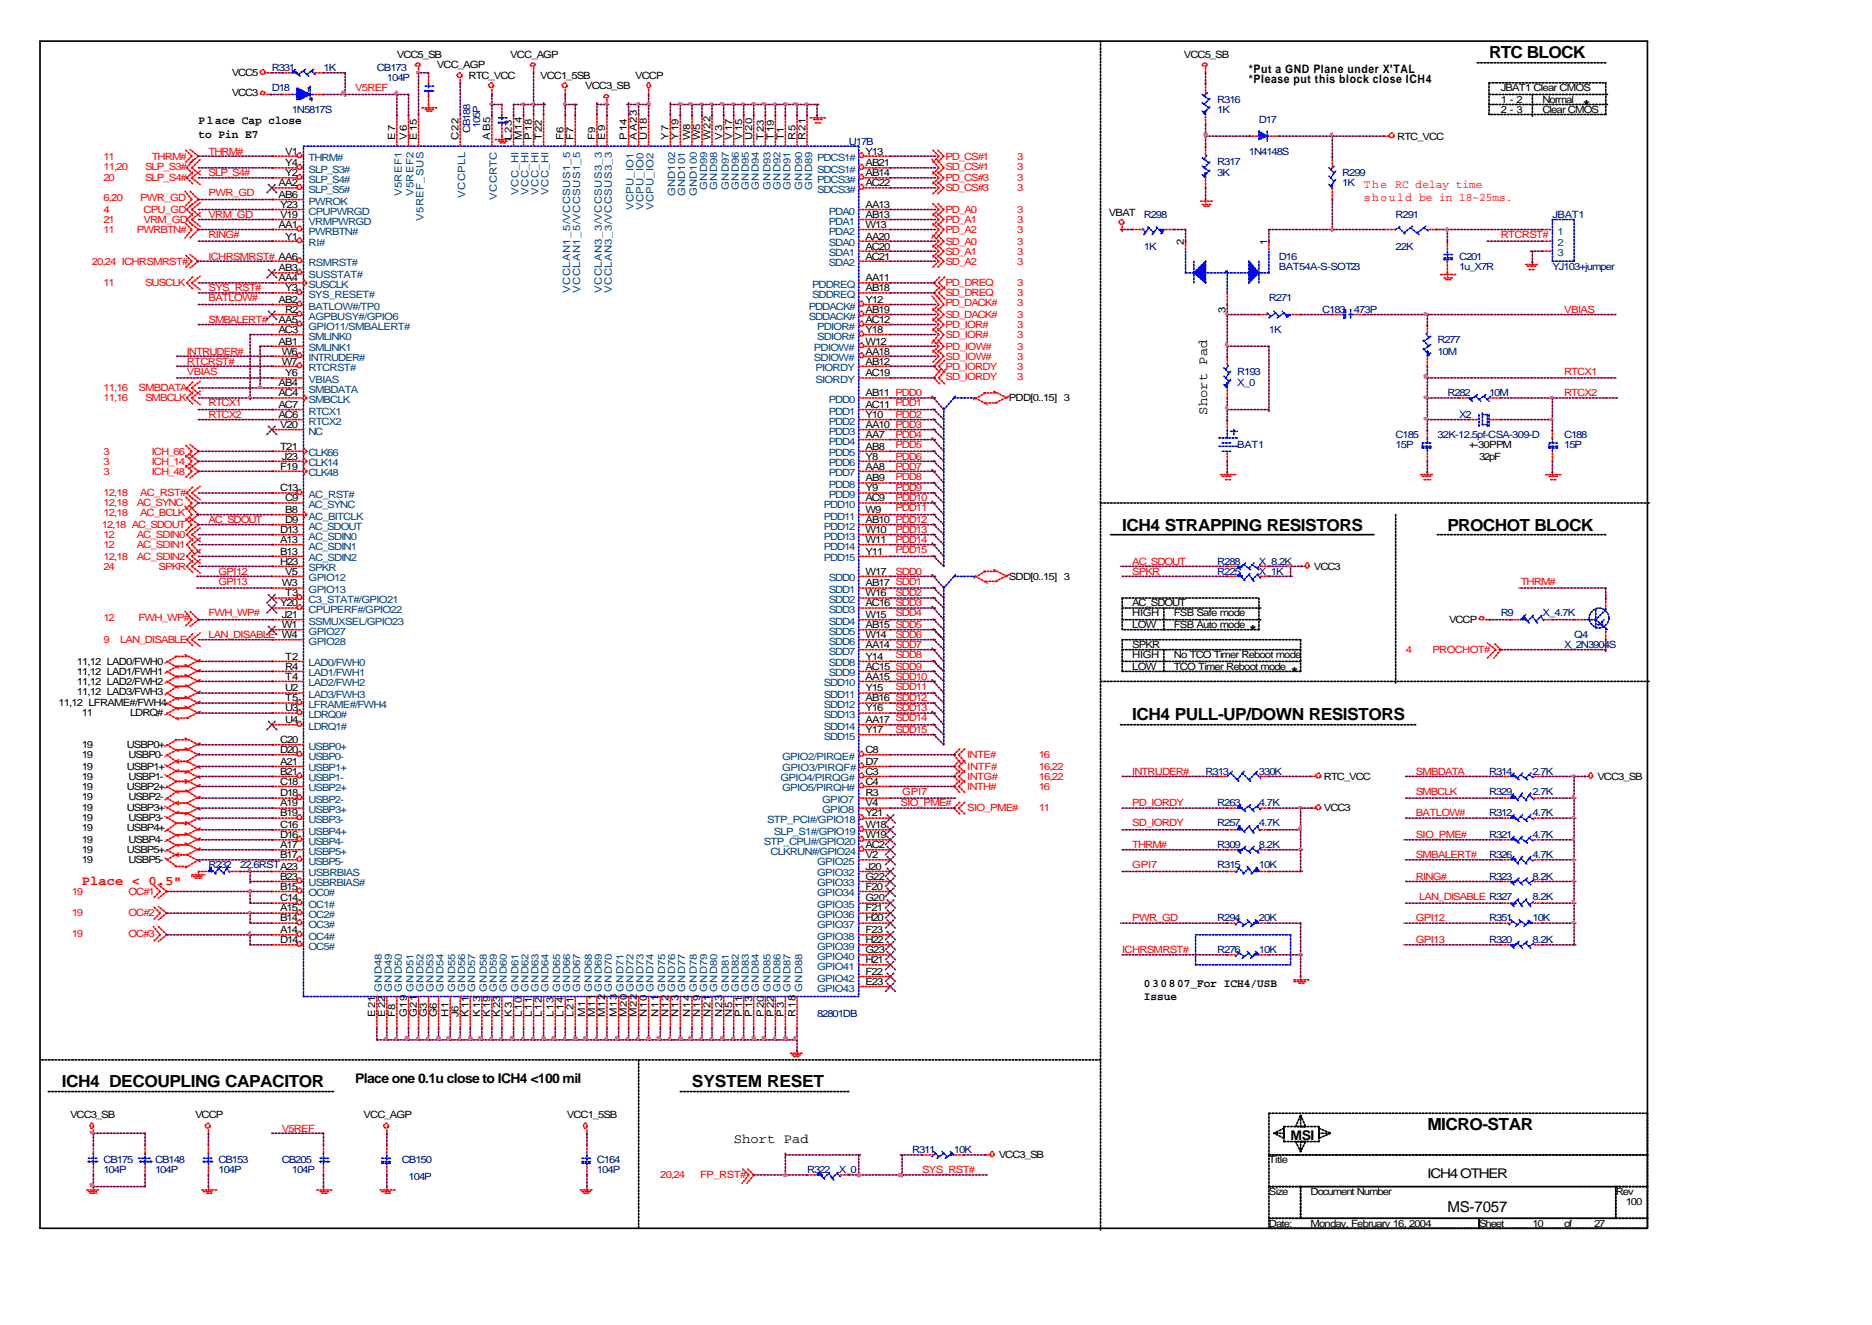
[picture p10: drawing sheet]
<svg xmlns="http://www.w3.org/2000/svg" width="297mm" height="210mm" viewBox="0 0 297 210" stroke-linecap="round" stroke-linejoin="round" font-family="sans-serif">
<defs><g id="words">
<g font-size="2.6">
<text x="236.3" y="9.2">RTC BLOCK</text>
<text x="178.1" y="84.3">ICH4 STRAPPING RESISTORS</text>
<text x="229.7" y="84.3">PROCHOT BLOCK</text>
<text x="179.7" y="114.2">ICH4 PULL-UP/DOWN RESISTORS</text>
<text x="9.8" y="172.4">ICH4 DECOUPLING CAPACITOR</text>
<text x="109.8" y="172.4">SYSTEM RESET</text>
<text x="226.5" y="179.3">MICRO-STAR</text>
</g>
<text font-size="2.4" x="229.7" y="192.3">MS-7057</text>
<g font-size="2.1">
<text x="251.1" y="17.1">*</text>
<text x="191.6" y="65.8" transform="rotate(-90 191.6 65.8)">Short Pad</text>
<text x="198.2" y="100.5">*</text>
<text x="204.8" y="107.1">*</text>
<text x="56.4" y="171.9">Place one 0.1u close to ICH4 &lt;100 mil</text>
<text x="116.4" y="181.4">Short Pad</text>
<text x="204.8" y="180.9">MSI</text>
<text x="226.5" y="187">ICH4 OTHER</text>
</g>
<text font-size="2.1" fill="#f00" x="13" y="140.4">Place &lt; 0.5&quot;</text>
<g font-size="1.9">
<text x="198.2" y="11.6">*Put a GND Plane under X'TAL</text>
<text x="198.2" y="13.1">*Please put this block close ICH4</text>
<text x="31.5" y="19.8">Place Cap close</text>
<text x="31.5" y="21.9">to Pin E7</text>
<text x="181.5" y="156.5">030807_For ICH4/USB</text>
<text x="181.5" y="158.7">Issue</text>
</g>
<g font-size="1.9" fill="#f00">
<text x="216.4" y="29.8">The</text>
<text x="221.5" y="29.8">RC delay time</text>
<text x="216.4" y="31.9">should be in 18~25ms.</text>
</g>
<g font-size="1.6" fill="#000080">
<text x="43.1" y="11.3">R331</text>
<text x="51.3" y="11.3">1K</text>
<text x="59.8" y="11.3">CB173</text>
<text x="43.1" y="14.5">D18</text>
<text x="46.3" y="17.9">1N5817S</text>
<text x="61.4" y="12.9">104P</text>
<text x="193.1" y="16.3">R316</text>
<text x="193.1" y="17.9">1K</text>
<text x="74.6" y="21.1" transform="rotate(-90 74.6 21.1)">CB188</text>
<text x="76.2" y="20.3" transform="rotate(-90 76.2 20.3)">105P</text>
<text x="134.7" y="22.9">U17B</text>
<text x="199.8" y="19.5">D17</text>
<text x="193.1" y="26.1">R317</text>
<text x="193.1" y="28">3K</text>
<text x="198.2" y="24.5">1N4148S</text>
<text x="213" y="28">R299</text>
<text x="213" y="29.5">1K</text>
<text x="181.5" y="34.6">R298</text>
<text x="221.5" y="34.6">R291</text>
<text x="246.3" y="34.6">JBAT1</text>
<text x="181.5" y="39.6">1K</text>
<text x="202.9" y="41.2">D16</text>
<text x="221.5" y="39.6">22K</text>
<text x="231.5" y="41.2">C201</text>
<text x="201.3" y="47.8">R271</text>
<text x="202.9" y="42.8">BAT54A-S-SOT23</text>
<text x="231.5" y="42.8">1u_X7R</text>
<text x="246.3" y="42.8">YJ103+jumper</text>
<text x="201.3" y="52.8">1K</text>
<text x="209.8" y="49.7">C183</text>
<text x="214.8" y="49.7">473P</text>
<text x="196.3" y="59.4">R193</text>
<text x="228.1" y="54.4">R277</text>
<text x="228.1" y="56.3">10M</text>
<text x="196.3" y="61.3">X_0</text>
<text x="229.7" y="62.9">R282</text>
<text x="236.3" y="62.9">10M</text>
<text x="196.3" y="71.1">BAT1</text>
<text x="221.5" y="69.5">C185</text>
<text x="221.5" y="71.1">15P</text>
<text x="228.1" y="69.5">32K-12.5pf-CSA-309-D</text>
<text x="231.5" y="66.3">X2</text>
<text x="248.2" y="69.5">C188</text>
<text x="248.2" y="71.1">15P</text>
<text x="193.1" y="89.6">R288</text>
<text x="199.8" y="89.6">X_8.2K</text>
<text x="193.1" y="91.2">R225</text>
<text x="199.8" y="91.2">X_1K</text>
<text x="238.1" y="97.8">R9</text>
<text x="244.7" y="97.8">X_4.7K</text>
<text x="249.8" y="101.2">Q4</text>
<text x="248.2" y="102.8">X_2N3904S</text>
<text x="191.3" y="122.9">R313</text>
<text x="199.8" y="122.9">330K</text>
<text x="236.3" y="122.9">R314</text>
<text x="243.2" y="122.9">2.7K</text>
<text x="193.1" y="131.1">R257</text>
<text x="193.1" y="128">R263</text>
<text x="199.8" y="131.1">4.7K</text>
<text x="199.8" y="128">4.7K</text>
<text x="236.3" y="126.1">R329</text>
<text x="236.3" y="129.6">R312</text>
<text x="243.2" y="126.1">2.7K</text>
<text x="243.2" y="129.6">4.7K</text>
<text x="33.1" y="137.8">R232</text>
<text x="38.1" y="137.8">22.6RSTA23</text>
<text x="193.1" y="137.8">R315</text>
<text x="193.1" y="134.6">R309</text>
<text x="199.8" y="137.8">10K</text>
<text x="199.8" y="134.6">8.2K</text>
<text x="236.3" y="136.2">R326</text>
<text x="236.3" y="133">R321</text>
<text x="243.2" y="136.2">4.7K</text>
<text x="243.2" y="133">4.7K</text>
<text x="236.3" y="139.6">R323</text>
<text x="243.2" y="139.6">8.2K</text>
<text x="243.2" y="142.8">8.2K</text>
<text x="193.1" y="146.2">R294</text>
<text x="199.8" y="146.2">20K</text>
<text x="236.3" y="146.2">R351</text>
<text x="236.3" y="149.7">R320</text>
<text x="243.2" y="146.2">10K</text>
<text x="243.2" y="149.7">8.2K</text>
<text x="193.1" y="151.3">R276</text>
<text x="199.8" y="151.3">10K</text>
<text x="129.6" y="161.3">82801DB</text>
<text x="16.4" y="184.6">CB175</text>
<text x="24.6" y="184.6">CB148</text>
<text x="34.7" y="184.6">CB153</text>
<text x="44.7" y="184.6">CB205</text>
<text x="63.8" y="184.6">CB150</text>
<text x="94.7" y="184.6">C164</text>
<text x="144.7" y="183">R311</text>
<text x="151.3" y="183">10K</text>
<text x="16.4" y="186.2">104P</text>
<text x="24.6" y="186.2">104P</text>
<text x="34.7" y="186.2">104P</text>
<text x="46.3" y="186.2">104P</text>
<text x="64.8" y="187.2">104P</text>
<text x="94.7" y="186.2">104P</text>
<text x="128.1" y="186.2">R322</text>
<text x="133.1" y="186.2">X_0</text>
</g>
<g font-size="1.6">
<text x="63" y="9.2">VCC5_SB</text>
<text x="69.3" y="10.8">VCC_AGP</text>
<text x="81" y="9.2">VCC_AGP</text>
<text x="187.9" y="9.2">VCC5_SB</text>
<text x="36.8" y="12.1">VCC5</text>
<text x="36.8" y="15.3">VCC3</text>
<text x="74.3" y="12.6">RTC_VCC</text>
<text x="85.7" y="12.6">VCC1_5SB</text>
<text x="92.9" y="14.2">VCC3_SB</text>
<text x="100.8" y="12.6">VCCP</text>
<text x="238.1" y="14.5">JBAT1 Clear CMOS</text>
<text x="238.1" y="17.9">2 - 3</text>
<text x="238.1" y="16.3">1 - 2</text>
<text x="244.7" y="17.9">Clear CMOS</text>
<text x="244.7" y="16.3">Normal</text>
<text x="62.7" y="22.1" transform="rotate(-90 62.7 22.1)">E7</text>
<text x="64.6" y="22.1" transform="rotate(-90 64.6 22.1)">V6</text>
<text x="66.1" y="22.1" transform="rotate(-90 66.1 22.1)">E15</text>
<text x="72.8" y="22.1" transform="rotate(-90 72.8 22.1)">C22</text>
<text x="77.8" y="22.1" transform="rotate(-90 77.8 22.1)">AB5</text>
<text x="81.2" y="22.1" transform="rotate(-90 81.2 22.1)">L23</text>
<text x="82.8" y="22.1" transform="rotate(-90 82.8 22.1)">M14</text>
<text x="84.4" y="22.1" transform="rotate(-90 84.4 22.1)">P18</text>
<text x="86" y="22.1" transform="rotate(-90 86 22.1)">T22</text>
<text x="89.4" y="22.1" transform="rotate(-90 89.4 22.1)">F6</text>
<text x="91" y="22.1" transform="rotate(-90 91 22.1)">F7</text>
<text x="94.5" y="22.1" transform="rotate(-90 94.5 22.1)">F9</text>
<text x="96" y="22.1" transform="rotate(-90 96 22.1)">E9</text>
<text x="99.5" y="22.1" transform="rotate(-90 99.5 22.1)">P14</text>
<text x="101.1" y="22.1" transform="rotate(-90 101.1 22.1)">AA23</text>
<text x="102.7" y="22.1" transform="rotate(-90 102.7 22.1)">U18</text>
<text x="106.1" y="22.1" transform="rotate(-90 106.1 22.1)">Y7</text>
<text x="107.7" y="22.1" transform="rotate(-90 107.7 22.1)">Y19</text>
<text x="109.5" y="22.1" transform="rotate(-90 109.5 22.1)">W8</text>
<text x="111.1" y="22.1" transform="rotate(-90 111.1 22.1)">W5</text>
<text x="112.7" y="22.1" transform="rotate(-90 112.7 22.1)">W22</text>
<text x="114.6" y="22.1" transform="rotate(-90 114.6 22.1)">V3</text>
<text x="116.2" y="22.1" transform="rotate(-90 116.2 22.1)">V17</text>
<text x="117.7" y="22.1" transform="rotate(-90 117.7 22.1)">V15</text>
<text x="119.3" y="22.1" transform="rotate(-90 119.3 22.1)">U20</text>
<text x="121.2" y="22.1" transform="rotate(-90 121.2 22.1)">T23</text>
<text x="122.8" y="22.1" transform="rotate(-90 122.8 22.1)">T19</text>
<text x="124.4" y="22.1" transform="rotate(-90 124.4 22.1)">T1</text>
<text x="126.2" y="22.1" transform="rotate(-90 126.2 22.1)">R5</text>
<text x="127.8" y="22.1" transform="rotate(-90 127.8 22.1)">R21</text>
<text x="221.7" y="22.1">RTC_VCC</text>
<text x="44.2" y="29.5">AA2</text>
<text x="45.2" y="24.5">V1</text>
<text x="45.2" y="26.4">Y4</text>
<text x="45.2" y="28">Y2</text>
<text x="137.3" y="24.5">Y13</text>
<text x="137.3" y="26.4">AB21</text>
<text x="137.3" y="28">AB14</text>
<text x="137.3" y="29.5">AC22</text>
<text x="44.2" y="31.4">AB6</text>
<text x="44.4" y="33">Y23</text>
<text x="44.4" y="34.6">V19</text>
<text x="137.3" y="33">AA13</text>
<text x="137.3" y="34.6">AB13</text>
<text x="175.9" y="34.3">VBAT</text>
<text x="44.2" y="36.2">AA1</text>
<text x="45.2" y="38">Y1</text>
<text x="137.3" y="36.2">W13</text>
<text x="137.3" y="38">AA20</text>
<text x="137.3" y="39.6">AC20</text>
<text x="137.3" y="41.2">AC21</text>
<text x="187.9" y="38.8" transform="rotate(-90 187.9 38.8)">2</text>
<text x="201.1" y="38.8" transform="rotate(-90 201.1 38.8)">1</text>
<text x="44.2" y="43">AB3</text>
<text x="44.2" y="44.6">AA4</text>
<text x="45.2" y="46.2">Y3</text>
<text x="137.3" y="44.6">AA11</text>
<text x="137.3" y="46.2">AB18</text>
<text x="44.2" y="51.2">AA5</text>
<text x="44.2" y="52.8">AC3</text>
<text x="44.2" y="48.1">AB2</text>
<text x="45.2" y="49.7">R2</text>
<text x="137.3" y="48.1">Y12</text>
<text x="137.3" y="49.7">AB19</text>
<text x="137.3" y="51.2">AC12</text>
<text x="137.3" y="52.8">Y18</text>
<text x="194.5" y="49.7" transform="rotate(-90 194.5 49.7)">3</text>
<text x="44.2" y="54.7">AB1</text>
<text x="44.7" y="56.3">W6</text>
<text x="44.7" y="57.9">W7</text>
<text x="45.2" y="59.7">Y6</text>
<text x="137.3" y="54.7">W12</text>
<text x="137.3" y="56.3">AA18</text>
<text x="137.3" y="57.9">AB12</text>
<text x="137.3" y="59.7">AC19</text>
<text x="44.2" y="61.3">AB4</text>
<text x="44.2" y="62.9">AC4</text>
<text x="44.2" y="64.7">AC7</text>
<text x="137.3" y="62.9">AB11 PDD0</text>
<text x="137.3" y="64.7">AC11 PDD1</text>
<text x="160.1" y="63.7">PDD[0..15] 3</text>
<text x="44.2" y="66.3">AC6</text>
<text x="44.4" y="71.3">T21</text>
<text x="44.4" y="67.9">V20</text>
<text x="137.3" y="66.3">Y10</text>
<text x="137.3" y="67.9">AA10 PDD3</text>
<text x="137.3" y="69.5">AA7</text>
<text x="137.3" y="71.3">AB8</text>
<text x="233.1" y="71.1">+-30PPM</text>
<text x="44.4" y="74.5">F19</text>
<text x="44.4" y="78">C13</text>
<text x="44.7" y="72.9">J23</text>
<text x="137.3" y="72.9">Y8</text>
<text x="137.3" y="74.5">AA8</text>
<text x="137.3" y="76.4">AB9</text>
<text x="137.3" y="78">Y9</text>
<text x="234.7" y="72.9">32pF</text>
<text x="45.2" y="79.6">C9</text>
<text x="45.2" y="81.4">B8</text>
<text x="45.2" y="83">D9</text>
<text x="137.3" y="79.6">AC9</text>
<text x="137.3" y="81.4">W9</text>
<text x="137.3" y="83">AB10 PDD12</text>
<text x="44.4" y="84.6">D13</text>
<text x="44.4" y="86.2">A13</text>
<text x="44.4" y="89.6">H23</text>
<text x="44.4" y="88">B13</text>
<text x="137.3" y="84.6">W10</text>
<text x="137.3" y="86.2">W11</text>
<text x="137.3" y="88">Y11</text>
<text x="44.7" y="93">W3</text>
<text x="45.2" y="91.2">V5</text>
<text x="45.2" y="94.6">T3</text>
<text x="137.3" y="91.2">W17</text>
<text x="137.3" y="93">AB17 SDD1</text>
<text x="137.3" y="94.6">W16</text>
<text x="160.1" y="92">SDD[0..15] 3</text>
<text x="208.5" y="90.4">VCC3</text>
<text x="44.4" y="96.2">Y20</text>
<text x="44.7" y="98.1">J21</text>
<text x="44.7" y="99.7">W1</text>
<text x="137.3" y="96.2">AC16 SDD3</text>
<text x="137.3" y="98.1">W15</text>
<text x="137.3" y="99.7">AB15 SDD5</text>
<text x="137.3" y="101.2">W14</text>
<text x="179.7" y="96.2">AC_SDOUT</text>
<text x="179.7" y="99.7">LOW</text>
<text x="179.7" y="97.8">HIGH</text>
<text x="186.3" y="99.7">FSB Auto mode</text>
<text x="186.3" y="97.8">FSB Safe mode</text>
<text x="229.9" y="98.9">VCCP</text>
<text x="12.2" y="105.5">11,12 LAD0/FWH0</text>
<text x="12.2" y="107.1">11,12 LAD1/FWH1</text>
<text x="45.2" y="104.7">T2</text>
<text x="45.2" y="106.3">R4</text>
<text x="45.2" y="107.9">T4</text>
<text x="137.3" y="102.8">AA14 SDD7</text>
<text x="137.3" y="104.7">Y14</text>
<text x="137.3" y="106.3">AC15 SDD9</text>
<text x="137.3" y="107.9">AA15 SDD10</text>
<text x="179.7" y="106.3">LOW</text>
<text x="179.7" y="104.4">HIGH</text>
<text x="179.7" y="102.8">SPKR</text>
<text x="186.3" y="104.4">No TCO Timer Reboot mode</text>
<text x="186.3" y="106.3">TCO Timer Reboot mode</text>
<text x="9.3" y="112.1">11,12 LFRAME#/FWH4</text>
<text x="12.2" y="110.2">11,12 LAD3/FWH3</text>
<text x="12.2" y="108.7">11,12 LAD2/FWH2</text>
<text x="13" y="113.7">11</text>
<text x="20.6" y="113.7">LDRQ#</text>
<text x="45.2" y="109.7">U2</text>
<text x="45.2" y="111.3">T5</text>
<text x="45.2" y="112.9">U3</text>
<text x="137.3" y="109.7">Y15</text>
<text x="137.3" y="111.3">AB16 SDD12</text>
<text x="137.3" y="112.9">Y16</text>
<text x="13" y="118.7">19</text>
<text x="20.1" y="118.7">USBP0+</text>
<text x="44.4" y="117.9">C20</text>
<text x="44.4" y="119.5">D20</text>
<text x="45.2" y="114.7">U4</text>
<text x="137.3" y="119.5">C8</text>
<text x="137.3" y="114.7">AA17 SDD14</text>
<text x="137.3" y="116.3">Y17</text>
<text x="13" y="123.7">19</text>
<text x="13" y="120.3">19</text>
<text x="13" y="122.1">19</text>
<text x="13" y="125.3">19</text>
<text x="20.1" y="122.1">USBP1+</text>
<text x="20.1" y="125.3">USBP2+</text>
<text x="20.4" y="123.7">USBP1-</text>
<text x="20.4" y="120.3">USBP0-</text>
<text x="44.4" y="121.4">A21</text>
<text x="44.4" y="122.9">B21</text>
<text x="44.4" y="124.5">C18</text>
<text x="137.3" y="121.4">D7</text>
<text x="137.3" y="122.9">C3</text>
<text x="137.3" y="124.5">C4</text>
<text x="210.1" y="123.7">RTC_VCC</text>
<text x="253.5" y="123.7">VCC3_SB</text>
<text x="13" y="126.9">19</text>
<text x="13" y="130.4">19</text>
<text x="13" y="128.8">19</text>
<text x="13" y="131.9">19</text>
<text x="20.1" y="128.8">USBP3+</text>
<text x="20.1" y="131.9">USBP4+</text>
<text x="20.4" y="126.9">USBP2-</text>
<text x="20.4" y="130.4">USBP3-</text>
<text x="44.4" y="126.4">D18</text>
<text x="44.4" y="128">A19</text>
<text x="44.4" y="129.6">B19</text>
<text x="44.4" y="131.4">C16</text>
<text x="137.3" y="126.4">R3</text>
<text x="137.3" y="128">V4</text>
<text x="137.3" y="129.6">Y21</text>
<text x="137.3" y="131.4">W18</text>
<text x="210.1" y="128.8">VCC3</text>
<text x="13" y="133.8">19</text>
<text x="13" y="137">19</text>
<text x="13" y="135.4">19</text>
<text x="20.1" y="135.4">USBP5+</text>
<text x="20.4" y="133.8">USBP4-</text>
<text x="20.4" y="137">USBP5-</text>
<text x="44.4" y="133">D16</text>
<text x="44.4" y="134.6">A17</text>
<text x="44.4" y="136.2">B17</text>
<text x="137.3" y="133">W19</text>
<text x="137.3" y="134.6">AC2</text>
<text x="137.3" y="136.2">V2</text>
<text x="44.4" y="141.2">B15</text>
<text x="44.4" y="143.1">C14</text>
<text x="44.4" y="139.6">B23</text>
<text x="137.3" y="138">J20</text>
<text x="137.3" y="139.6">G22</text>
<text x="137.3" y="141.2">F20</text>
<text x="137.3" y="143.1">G20</text>
<text x="44.4" y="144.6">A15</text>
<text x="44.4" y="146.2">B14</text>
<text x="44.4" y="148.1">A14</text>
<text x="44.4" y="149.7">D14</text>
<text x="137.3" y="144.6">F21</text>
<text x="137.3" y="146.2">H20</text>
<text x="137.3" y="148.1">F23</text>
<text x="137.3" y="149.7">H22</text>
<text x="137.3" y="151.3">G23</text>
<text x="137.3" y="152.8">H21</text>
<text x="137.3" y="154.7">F22</text>
<text x="59.5" y="161.3" transform="rotate(-90 59.5 161.3)">E21</text>
<text x="61.1" y="161.3" transform="rotate(-90 61.1 161.3)">E22</text>
<text x="62.7" y="161.3" transform="rotate(-90 62.7 161.3)">F8</text>
<text x="64.6" y="161.3" transform="rotate(-90 64.6 161.3)">G19</text>
<text x="66.1" y="161.3" transform="rotate(-90 66.1 161.3)">G21</text>
<text x="67.7" y="161.3" transform="rotate(-90 67.7 161.3)">G3</text>
<text x="69.3" y="161.3" transform="rotate(-90 69.3 161.3)">G6</text>
<text x="71.2" y="161.3" transform="rotate(-90 71.2 161.3)">H1</text>
<text x="72.8" y="161.3" transform="rotate(-90 72.8 161.3)">J6</text>
<text x="74.3" y="161.3" transform="rotate(-90 74.3 161.3)">K11</text>
<text x="76.2" y="161.3" transform="rotate(-90 76.2 161.3)">K13</text>
<text x="77.8" y="161.3" transform="rotate(-90 77.8 161.3)">K19</text>
<text x="79.4" y="161.3" transform="rotate(-90 79.4 161.3)">K23</text>
<text x="81.2" y="161.3" transform="rotate(-90 81.2 161.3)">K3</text>
<text x="82.8" y="161.3" transform="rotate(-90 82.8 161.3)">L10</text>
<text x="84.4" y="161.3" transform="rotate(-90 84.4 161.3)">L11</text>
<text x="86" y="161.3" transform="rotate(-90 86 161.3)">L12</text>
<text x="87.8" y="161.3" transform="rotate(-90 87.8 161.3)">L13</text>
<text x="89.4" y="161.3" transform="rotate(-90 89.4 161.3)">L14</text>
<text x="91" y="161.3" transform="rotate(-90 91 161.3)">L21</text>
<text x="92.9" y="161.3" transform="rotate(-90 92.9 161.3)">M1</text>
<text x="94.5" y="161.3" transform="rotate(-90 94.5 161.3)">M11</text>
<text x="96" y="161.3" transform="rotate(-90 96 161.3)">M12</text>
<text x="97.9" y="161.3" transform="rotate(-90 97.9 161.3)">M13</text>
<text x="99.5" y="161.3" transform="rotate(-90 99.5 161.3)">M20</text>
<text x="101.1" y="161.3" transform="rotate(-90 101.1 161.3)">M22</text>
<text x="102.7" y="161.3" transform="rotate(-90 102.7 161.3)">N10</text>
<text x="104.5" y="161.3" transform="rotate(-90 104.5 161.3)">N11</text>
<text x="106.1" y="161.3" transform="rotate(-90 106.1 161.3)">N12</text>
<text x="107.7" y="161.3" transform="rotate(-90 107.7 161.3)">N13</text>
<text x="109.5" y="161.3" transform="rotate(-90 109.5 161.3)">N14</text>
<text x="111.1" y="161.3" transform="rotate(-90 111.1 161.3)">N19</text>
<text x="112.7" y="161.3" transform="rotate(-90 112.7 161.3)">N21</text>
<text x="114.6" y="161.3" transform="rotate(-90 114.6 161.3)">N23</text>
<text x="116.2" y="161.3" transform="rotate(-90 116.2 161.3)">N5</text>
<text x="117.7" y="161.3" transform="rotate(-90 117.7 161.3)">P11</text>
<text x="119.3" y="161.3" transform="rotate(-90 119.3 161.3)">P13</text>
<text x="121.2" y="161.3" transform="rotate(-90 121.2 161.3)">P20</text>
<text x="122.8" y="161.3" transform="rotate(-90 122.8 161.3)">P22</text>
<text x="124.4" y="161.3" transform="rotate(-90 124.4 161.3)">P3</text>
<text x="126.2" y="161.3" transform="rotate(-90 126.2 161.3)">R18</text>
<text x="137.3" y="156.3">E23</text>
<text x="11.1" y="177.4">VCC3_SB</text>
<text x="31" y="177.4">VCCP</text>
<text x="57.7" y="177.4">VCC_AGP</text>
<text x="90" y="177.4">VCC1_5SB</text>
<text x="158.5" y="183.8">VCC3_SB</text>
<text x="201.3" y="184.6">Title</text>
<text x="201.3" y="189.6">Size</text>
<text x="208" y="189.6">Document Number</text>
<text x="256.4" y="189.6">Rev</text>
<text x="258" y="191.2">100</text>
<text x="201.3" y="194.6">Date:</text>
<text x="208" y="194.6">Monday, February 16, 2004</text>
<text x="234.7" y="194.6">Sheet</text>
<text x="243.2" y="194.6">10</text>
<text x="248.2" y="194.6">of</text>
<text x="252.9" y="194.6">27</text>
</g>
<g font-size="1.6" fill="#f00">
<text x="56.4" y="14.5">V5REF</text>
<text x="16.4" y="26.9">11,20</text>
<text x="16.4" y="28.8">20</text>
<text x="16.4" y="25.3">11</text>
<text x="23" y="26.9">SLP_S3#</text>
<text x="23" y="28.8">SLP_S4#</text>
<text x="24.1" y="25.3">THRM#</text>
<text x="33.1" y="24.5">THRM#</text>
<text x="33.1" y="28">SLP_S4#</text>
<text x="150" y="25.3">PD_CS#1</text>
<text x="150" y="26.9">SD_CS#1</text>
<text x="150" y="28.8">PD_CS#3</text>
<text x="161.4" y="25.3">3</text>
<text x="161.4" y="26.9">3</text>
<text x="161.4" y="28.8">3</text>
<text x="16.4" y="31.9">6,20</text>
<text x="16.4" y="33.8">4</text>
<text x="16.4" y="35.4">21</text>
<text x="22.2" y="31.9">PWR_GD</text>
<text x="22.8" y="33.8">CPU_GD</text>
<text x="22.8" y="35.4">VRM_GD</text>
<text x="33.1" y="31.1">PWR_GD</text>
<text x="33.1" y="34.6">VRM_GD</text>
<text x="150" y="30.3">SD_CS#3</text>
<text x="150" y="33.8">PD_A0</text>
<text x="150" y="35.4">PD_A1</text>
<text x="161.4" y="30.3">3</text>
<text x="161.4" y="33.8">3</text>
<text x="161.4" y="35.4">3</text>
<text x="14.6" y="42">20,24 ICHRSMRST#</text>
<text x="16.4" y="37">11</text>
<text x="21.7" y="37">PWRBTN#</text>
<text x="33.1" y="37.7">RING#</text>
<text x="33.1" y="41.2">ICHRSMRST# AA6</text>
<text x="150" y="37">PD_A2</text>
<text x="150" y="38.8">SD_A0</text>
<text x="150" y="40.4">SD_A1</text>
<text x="150" y="42">SD_A2</text>
<text x="161.4" y="37">3</text>
<text x="161.4" y="38.8">3</text>
<text x="161.4" y="40.4">3</text>
<text x="161.4" y="42">3</text>
<text x="238.1" y="37.7">RTCRST#</text>
<text x="16.4" y="45.4">11</text>
<text x="23" y="45.4">SUSCLK</text>
<text x="33.1" y="47.8">BATLOW#</text>
<text x="33.1" y="46.2">SYS_RST#</text>
<text x="150" y="45.4">PD_DREQ</text>
<text x="150" y="47">SD_DREQ</text>
<text x="161.4" y="45.4">3</text>
<text x="161.4" y="47">3</text>
<text x="33.1" y="51.2">SMBALERT#</text>
<text x="150" y="48.6">PD_DACK#</text>
<text x="150" y="53.6">SD_IOR#</text>
<text x="150" y="50.4">SD_DACK#</text>
<text x="150" y="52">PD_IOR#</text>
<text x="161.4" y="48.6">3</text>
<text x="161.4" y="53.6">3</text>
<text x="161.4" y="50.4">3</text>
<text x="161.4" y="52">3</text>
<text x="248.2" y="49.7">VBIAS</text>
<text x="29.6" y="57.9">RTCRST#</text>
<text x="29.6" y="59.4">VBIAS</text>
<text x="29.6" y="56.3">INTRUDER#</text>
<text x="150" y="57.1">SD_IOW#</text>
<text x="150" y="55.5">PD_IOW#</text>
<text x="150" y="58.6">PD_IORDY</text>
<text x="161.4" y="57.1">3</text>
<text x="161.4" y="55.5">3</text>
<text x="161.4" y="58.6">3</text>
<text x="248.2" y="59.4">RTCX1</text>
<text x="16.4" y="62.1">11,16</text>
<text x="16.4" y="63.7">11,16</text>
<text x="22" y="62.1">SMBDATA</text>
<text x="23" y="63.7">SMBCLK</text>
<text x="33.1" y="64.5">RTCX1</text>
<text x="150" y="60.2">SD_IORDY</text>
<text x="161.4" y="60.2">3</text>
<text x="248.2" y="62.9">RTCX2</text>
<text x="33.1" y="66.3">RTCX2</text>
<text x="142.1" y="69.5">PDD4</text>
<text x="142.1" y="71.1">PDD5</text>
<text x="142.1" y="66.3">PDD2</text>
<text x="16.4" y="72.1">3</text>
<text x="16.4" y="75.3">3</text>
<text x="16.4" y="73.7">3</text>
<text x="24.1" y="72.1">ICH_66</text>
<text x="24.1" y="75.3">ICH_48</text>
<text x="24.1" y="73.7">ICH_14</text>
<text x="142.1" y="76.1">PDD8</text>
<text x="142.1" y="74.5">PDD7</text>
<text x="142.1" y="72.9">PDD6</text>
<text x="142.1" y="78">PDD9</text>
<text x="16.1" y="83.8">12,18 AC_SDOUT</text>
<text x="16.4" y="80.3">12,18</text>
<text x="16.4" y="81.9">12,18</text>
<text x="16.4" y="78.8">12,18</text>
<text x="21.7" y="80.3">AC_SYNC</text>
<text x="22.2" y="81.9">AC_BCLK</text>
<text x="22.2" y="78.8">AC_RST#</text>
<text x="33.1" y="83">AC_SDOUT</text>
<text x="142.1" y="81.1">PDD11</text>
<text x="142.1" y="79.6">PDD10</text>
<text x="16.4" y="88.8">12,18</text>
<text x="16.4" y="85.4">12</text>
<text x="16.4" y="87">12</text>
<text x="21.7" y="88.8">AC_SDIN2</text>
<text x="21.7" y="85.4">AC_SDIN0</text>
<text x="21.7" y="87">AC_SDIN1</text>
<text x="142.1" y="87.8">PDD15</text>
<text x="142.1" y="86.2">PDD14</text>
<text x="142.1" y="84.6">PDD13</text>
<text x="179.7" y="89.6">AC_SDOUT</text>
<text x="16.4" y="90.4">24</text>
<text x="25.1" y="90.4">SPKR</text>
<text x="34.7" y="91.2">GPI12</text>
<text x="34.7" y="92.8">GPI13</text>
<text x="142.1" y="91.2">SDD0</text>
<text x="142.1" y="94.6">SDD2</text>
<text x="179.7" y="91.2">SPKR</text>
<text x="241.3" y="92.8">THRM#</text>
<text x="16.4" y="98.6">12</text>
<text x="22" y="98.6">FWH_WP#</text>
<text x="33.1" y="101.2">LAN_DISABLE W4</text>
<text x="33.1" y="97.8">FWH_WP#</text>
<text x="142.1" y="97.8">SDD4</text>
<text x="142.1" y="101.2">SDD6</text>
<text x="16.4" y="102">9</text>
<text x="19" y="102">LAN_DISABLE</text>
<text x="142.1" y="104.4">SDD8</text>
<text x="223" y="103.6">4</text>
<text x="227.3" y="103.6">PROCHOT#</text>
<text x="142.1" y="112.9">SDD13</text>
<text x="142.1" y="109.4">SDD11</text>
<text x="142.1" y="116.3">SDD15</text>
<text x="153.5" y="122.1">INTF#</text>
<text x="153.5" y="120.3">INTE#</text>
<text x="153.5" y="123.7">INTG#</text>
<text x="153.5" y="125.3">INTH#</text>
<text x="164.8" y="122.1">16,22</text>
<text x="164.8" y="120.3">16</text>
<text x="164.8" y="123.7">16,22</text>
<text x="164.8" y="125.3">16</text>
<text x="179.7" y="122.9">INTRUDER#</text>
<text x="224.6" y="122.9">SMBDATA</text>
<text x="142.9" y="128">SIO_PME#</text>
<text x="143.1" y="126.1">GPI7</text>
<text x="153.5" y="128.8">SIO_PME#</text>
<text x="164.8" y="128.8">11</text>
<text x="179.7" y="128">PD_IORDY</text>
<text x="179.7" y="131.1">SD_IORDY</text>
<text x="224.6" y="129.6">BATLOW#</text>
<text x="224.6" y="126.1">SMBCLK</text>
<text x="179.7" y="134.6">THRM#</text>
<text x="179.7" y="137.8">GPI7</text>
<text x="224.6" y="133">SIO_PME#</text>
<text x="224.6" y="136.2">SMBALERT#</text>
<text x="11.4" y="142">19</text>
<text x="20.4" y="142">OC#1</text>
<text x="224.6" y="139.6">RING#</text>
<text x="225.2" y="142.8">LAN_DISABLE R327</text>
<text x="11.4" y="148.6">19</text>
<text x="11.4" y="145.4">19</text>
<text x="20.4" y="148.6">OC#3</text>
<text x="20.4" y="145.4">OC#2</text>
<text x="179.7" y="146.2">PWR_GD</text>
<text x="224.6" y="146.2">GPI12</text>
<text x="224.6" y="149.7">GPI13</text>
<text x="178.1" y="151.3">ICHRSMRST#</text>
<text x="44.7" y="179.6">V5REF</text>
<text x="104.8" y="187">20,24</text>
<text x="111.1" y="187">FP_RST#</text>
<text x="146.3" y="186.2">SYS_RST#</text>
</g>
<g font-size="1.6" fill="#004080">
<text x="48.9" y="25.6">THRM#</text>
<text x="48.9" y="27.4">SLP_S3#</text>
<text x="48.9" y="29">SLP_S4#</text>
<text x="129.6" y="25.6">PDCS1#</text>
<text x="129.6" y="27.4">SDCS1#</text>
<text x="129.6" y="29">PDCS3#</text>
<text x="48.9" y="30.6">SLP_S5#</text>
<text x="48.9" y="32.5">PWROK</text>
<text x="48.9" y="34">CPUPWRGD</text>
<text x="48.9" y="35.6">VRMPWRGD</text>
<text x="63.8" y="31.1" transform="rotate(-90 63.8 31.1)">V5REF1</text>
<text x="65.6" y="31.1" transform="rotate(-90 65.6 31.1)">V5REF2</text>
<text x="67.2" y="35.1" transform="rotate(-90 67.2 35.1)">V5REF_SUS</text>
<text x="73.8" y="31.4" transform="rotate(-90 73.8 31.4)">VCCPLL</text>
<text x="78.8" y="31.7" transform="rotate(-90 78.8 31.7)">VCCRTC</text>
<text x="82.3" y="30.9" transform="rotate(-90 82.3 30.9)">VCC_HI</text>
<text x="83.9" y="30.9" transform="rotate(-90 83.9 30.9)">VCC_HI</text>
<text x="85.5" y="30.9" transform="rotate(-90 85.5 30.9)">VCC_HI</text>
<text x="87" y="30.9" transform="rotate(-90 87 30.9)">VCC_HI</text>
<text x="100.5" y="33.2" transform="rotate(-90 100.5 33.2)">VCPU_IO1</text>
<text x="102.1" y="33.2" transform="rotate(-90 102.1 33.2)">VCPU_IO0</text>
<text x="103.7" y="33.2" transform="rotate(-90 103.7 33.2)">VCPU_IO2</text>
<text x="107.2" y="31.1" transform="rotate(-90 107.2 31.1)">GND102</text>
<text x="108.7" y="31.1" transform="rotate(-90 108.7 31.1)">GND101</text>
<text x="110.6" y="31.1" transform="rotate(-90 110.6 31.1)">GND100</text>
<text x="112.2" y="30.1" transform="rotate(-90 112.2 30.1)">GND99</text>
<text x="113.8" y="30.1" transform="rotate(-90 113.8 30.1)">GND98</text>
<text x="115.6" y="30.1" transform="rotate(-90 115.6 30.1)">GND97</text>
<text x="117.2" y="30.1" transform="rotate(-90 117.2 30.1)">GND96</text>
<text x="118.8" y="30.1" transform="rotate(-90 118.8 30.1)">GND95</text>
<text x="120.4" y="30.1" transform="rotate(-90 120.4 30.1)">GND94</text>
<text x="122.2" y="30.1" transform="rotate(-90 122.2 30.1)">GND93</text>
<text x="123.8" y="30.1" transform="rotate(-90 123.8 30.1)">GND92</text>
<text x="125.4" y="30.1" transform="rotate(-90 125.4 30.1)">GND91</text>
<text x="127.3" y="30.1" transform="rotate(-90 127.3 30.1)">GND90</text>
<text x="128.9" y="30.1" transform="rotate(-90 128.9 30.1)">GND89</text>
<text x="129.6" y="30.6">SDCS3#</text>
<text x="131.5" y="34">PDA0</text>
<text x="131.5" y="35.6">PDA1</text>
<text x="48.9" y="37.2">PWRBTN#</text>
<text x="48.9" y="39.1">RI#</text>
<text x="131.5" y="37.2">PDA2</text>
<text x="131.5" y="39.1">SDA0</text>
<text x="131.5" y="40.7">SDA1</text>
<text x="247.1" y="37.2">1</text>
<text x="247.1" y="39.1">2</text>
<text x="247.1" y="40.7">3</text>
<text x="48.9" y="42.2">RSMRST#</text>
<text x="48.9" y="44.1">SUSSTAT#</text>
<text x="48.9" y="45.7">SUSCLK</text>
<text x="48.9" y="47.3">SYS_RESET#</text>
<text x="90.5" y="46.5" transform="rotate(-90 90.5 46.5)">VCCLAN1_5/VCCSUS1_5</text>
<text x="92.1" y="46.5" transform="rotate(-90 92.1 46.5)">VCCLAN1_5/VCCSUS1_5</text>
<text x="95.5" y="46.5" transform="rotate(-90 95.5 46.5)">VCCLAN3_3/VCCSUS3_3</text>
<text x="97.1" y="46.5" transform="rotate(-90 97.1 46.5)">VCCLAN3_3/VCCSUS3_3</text>
<text x="128.8" y="45.7">PDDREQ</text>
<text x="128.8" y="47.3">SDDREQ</text>
<text x="131.5" y="42.2">SDA2</text>
<text x="48.9" y="52.3">GPIO11/SMBALERT#</text>
<text x="48.9" y="53.9">SMLINK0</text>
<text x="48.9" y="50.7">AGPBUSY#/GPIO6</text>
<text x="48.9" y="49.1">BATLOW#/TP0</text>
<text x="128.3" y="49.1">PDDACK#</text>
<text x="128.3" y="50.7">SDDACK#</text>
<text x="129.6" y="52.3">PDIOR#</text>
<text x="129.6" y="53.9">SDIOR#</text>
<text x="48.9" y="55.7">SMLINK1</text>
<text x="48.9" y="57.3">INTRUDER#</text>
<text x="48.9" y="58.9">RTCRST#</text>
<text x="129.1" y="55.7">PDIOW#</text>
<text x="129.1" y="57.3">SDIOW#</text>
<text x="129.4" y="58.9">PIORDY</text>
<text x="48.9" y="62.4">SMBDATA</text>
<text x="48.9" y="63.9">SMBCLK</text>
<text x="48.9" y="60.8">VBIAS</text>
<text x="48.9" y="65.8">RTCX1</text>
<text x="129.4" y="60.8">SIORDY</text>
<text x="131.5" y="63.9">PDD0</text>
<text x="131.5" y="65.8">PDD1</text>
<text x="48.9" y="67.4">RTCX2</text>
<text x="48.9" y="69">NC</text>
<text x="131.5" y="67.4">PDD2</text>
<text x="131.5" y="69">PDD3</text>
<text x="131.5" y="70.6">PDD4</text>
<text x="48.9" y="72.4">CLK66</text>
<text x="48.9" y="74">CLK14</text>
<text x="48.9" y="75.6">CLK48</text>
<text x="131.5" y="72.4">PDD5</text>
<text x="131.5" y="74">PDD6</text>
<text x="131.5" y="75.6">PDD7</text>
<text x="131.5" y="77.4">PDD8</text>
<text x="48.9" y="79">AC_RST#</text>
<text x="48.9" y="80.6">AC_SYNC</text>
<text x="48.9" y="82.5">AC_BITCLK</text>
<text x="130.7" y="80.6">PDD10</text>
<text x="130.7" y="82.5">PDD11</text>
<text x="131.5" y="79">PDD9</text>
<text x="48.9" y="84">AC_SDOUT</text>
<text x="48.9" y="85.6">AC_SDIN0</text>
<text x="48.9" y="87.2">AC_SDIN1</text>
<text x="48.9" y="89.1">AC_SDIN2</text>
<text x="130.7" y="84">PDD12</text>
<text x="130.7" y="85.6">PDD13</text>
<text x="130.7" y="87.2">PDD14</text>
<text x="130.7" y="89.1">PDD15</text>
<text x="48.9" y="90.7">SPKR</text>
<text x="48.9" y="92.3">GPIO12</text>
<text x="48.9" y="94.1">GPIO13</text>
<text x="48.9" y="95.7">C3_STAT#/GPIO21</text>
<text x="131.5" y="92.3">SDD0</text>
<text x="131.5" y="94.1">SDD1</text>
<text x="131.5" y="95.7">SDD2</text>
<text x="48.9" y="97.3">CPUPERF#/GPIO22</text>
<text x="48.9" y="99.1">SSMUXSEL/GPIO23</text>
<text x="48.9" y="100.7">GPIO27</text>
<text x="131.5" y="97.3">SDD3</text>
<text x="131.5" y="99.1">SDD4</text>
<text x="131.5" y="100.7">SDD5</text>
<text x="48.9" y="102.3">GPIO28</text>
<text x="48.9" y="105.7">LAD0/FWH0</text>
<text x="48.9" y="107.3">LAD1/FWH1</text>
<text x="131.5" y="102.3">SDD6</text>
<text x="131.5" y="103.9">SDD7</text>
<text x="131.5" y="105.7">SDD8</text>
<text x="131.5" y="107.3">SDD9</text>
<text x="48.9" y="108.9">LAD2/FWH2</text>
<text x="48.9" y="110.8">LAD3/FWH3</text>
<text x="48.9" y="112.4">LFRAME#/FWH4</text>
<text x="48.9" y="113.9">LDRQ0#</text>
<text x="130.7" y="108.9">SDD10</text>
<text x="130.7" y="110.8">SDD11</text>
<text x="130.7" y="112.4">SDD12</text>
<text x="130.7" y="113.9">SDD13</text>
<text x="48.9" y="115.8">LDRQ1#</text>
<text x="48.9" y="119">USBP0+</text>
<text x="130.7" y="115.8">SDD14</text>
<text x="130.7" y="117.4">SDD15</text>
<text x="48.9" y="120.6">USBP0-</text>
<text x="48.9" y="122.4">USBP1+</text>
<text x="48.9" y="124">USBP1-</text>
<text x="48.9" y="125.6">USBP2+</text>
<text x="123.8" y="124">GPIO4/PIRQG#</text>
<text x="124.1" y="120.6">GPIO2/PIRQE#</text>
<text x="124.1" y="122.4">GPIO3/PIRQF#</text>
<text x="124.1" y="125.6">GPIO5/PIRQH#</text>
<text x="48.9" y="127.4">USBP2-</text>
<text x="48.9" y="129">USBP3+</text>
<text x="48.9" y="130.6">USBP3-</text>
<text x="121.7" y="130.6">STP_PCI#/GPIO18</text>
<text x="130.4" y="127.4">GPIO7</text>
<text x="130.4" y="129">GPIO8</text>
<text x="48.9" y="132.5">USBP4+</text>
<text x="48.9" y="134.1">USBP4-</text>
<text x="48.9" y="135.6">USBP5+</text>
<text x="48.9" y="137.2">USBP5-</text>
<text x="121.2" y="134.1">STP_CPU#/GPIO20</text>
<text x="122.2" y="135.6">CLKRUN#/GPIO24</text>
<text x="122.8" y="132.5">SLP_S1#/GPIO19</text>
<text x="129.6" y="137.2">GPIO25</text>
<text x="48.9" y="142.3">OC0#</text>
<text x="48.9" y="139.1">USBRBIAS</text>
<text x="48.9" y="140.7">USBRBIAS#</text>
<text x="129.6" y="139.1">GPIO32</text>
<text x="129.6" y="140.7">GPIO33</text>
<text x="129.6" y="142.3">GPIO34</text>
<text x="48.9" y="144.1">OC1#</text>
<text x="48.9" y="145.7">OC2#</text>
<text x="48.9" y="147.3">OC3#</text>
<text x="48.9" y="149.1">OC4#</text>
<text x="129.6" y="144.1">GPIO35</text>
<text x="129.6" y="145.7">GPIO36</text>
<text x="129.6" y="147.3">GPIO37</text>
<text x="129.6" y="149.1">GPIO38</text>
<text x="48.9" y="150.7">OC5#</text>
<text x="129.6" y="150.7">GPIO39</text>
<text x="129.6" y="152.3">GPIO40</text>
<text x="129.6" y="153.9">GPIO41</text>
<text x="129.6" y="155.8">GPIO42</text>
<text x="60.6" y="157.3" transform="rotate(-90 60.6 157.3)">GND48</text>
<text x="62.2" y="157.3" transform="rotate(-90 62.2 157.3)">GND49</text>
<text x="63.8" y="157.3" transform="rotate(-90 63.8 157.3)">GND50</text>
<text x="65.6" y="157.3" transform="rotate(-90 65.6 157.3)">GND51</text>
<text x="67.2" y="157.3" transform="rotate(-90 67.2 157.3)">GND52</text>
<text x="68.8" y="157.3" transform="rotate(-90 68.8 157.3)">GND53</text>
<text x="70.4" y="157.3" transform="rotate(-90 70.4 157.3)">GND54</text>
<text x="72.2" y="157.3" transform="rotate(-90 72.2 157.3)">GND55</text>
<text x="73.8" y="157.3" transform="rotate(-90 73.8 157.3)">GND56</text>
<text x="75.4" y="157.3" transform="rotate(-90 75.4 157.3)">GND57</text>
<text x="77.3" y="157.3" transform="rotate(-90 77.3 157.3)">GND58</text>
<text x="78.8" y="157.3" transform="rotate(-90 78.8 157.3)">GND59</text>
<text x="80.4" y="157.3" transform="rotate(-90 80.4 157.3)">GND60</text>
<text x="82.3" y="157.3" transform="rotate(-90 82.3 157.3)">GND61</text>
<text x="83.9" y="157.3" transform="rotate(-90 83.9 157.3)">GND62</text>
<text x="85.5" y="157.3" transform="rotate(-90 85.5 157.3)">GND63</text>
<text x="87" y="157.3" transform="rotate(-90 87 157.3)">GND64</text>
<text x="88.9" y="157.3" transform="rotate(-90 88.9 157.3)">GND65</text>
<text x="90.5" y="157.3" transform="rotate(-90 90.5 157.3)">GND66</text>
<text x="92.1" y="157.3" transform="rotate(-90 92.1 157.3)">GND67</text>
<text x="93.9" y="157.3" transform="rotate(-90 93.9 157.3)">GND68</text>
<text x="95.5" y="157.3" transform="rotate(-90 95.5 157.3)">GND69</text>
<text x="97.1" y="157.3" transform="rotate(-90 97.1 157.3)">GND70</text>
<text x="99" y="157.3" transform="rotate(-90 99 157.3)">GND71</text>
<text x="100.5" y="157.3" transform="rotate(-90 100.5 157.3)">GND72</text>
<text x="102.1" y="157.3" transform="rotate(-90 102.1 157.3)">GND73</text>
<text x="103.7" y="157.3" transform="rotate(-90 103.7 157.3)">GND74</text>
<text x="105.6" y="157.3" transform="rotate(-90 105.6 157.3)">GND75</text>
<text x="107.2" y="157.3" transform="rotate(-90 107.2 157.3)">GND76</text>
<text x="108.7" y="157.3" transform="rotate(-90 108.7 157.3)">GND77</text>
<text x="110.6" y="157.3" transform="rotate(-90 110.6 157.3)">GND78</text>
<text x="112.2" y="157.3" transform="rotate(-90 112.2 157.3)">GND79</text>
<text x="113.8" y="157.3" transform="rotate(-90 113.8 157.3)">GND80</text>
<text x="115.6" y="157.3" transform="rotate(-90 115.6 157.3)">GND81</text>
<text x="117.2" y="157.3" transform="rotate(-90 117.2 157.3)">GND82</text>
<text x="118.8" y="157.3" transform="rotate(-90 118.8 157.3)">GND83</text>
<text x="120.4" y="157.3" transform="rotate(-90 120.4 157.3)">GND84</text>
<text x="122.2" y="157.3" transform="rotate(-90 122.2 157.3)">GND85</text>
<text x="123.8" y="157.3" transform="rotate(-90 123.8 157.3)">GND86</text>
<text x="125.4" y="157.3" transform="rotate(-90 125.4 157.3)">GND87</text>
<text x="127.3" y="157.3" transform="rotate(-90 127.3 157.3)">GND88</text>
<text x="129.6" y="157.3">GPIO43</text>
</g>
</g></defs>
<path d="M6.3 6.5h255.1v188.4h-255.1zM176.2 84.8h41.8" fill="none" stroke="#000" stroke-width=".26"/>
<g fill="none" stroke="#000" stroke-width=".26" stroke-dasharray=".3 .3 .3 .3 .3 .3 .3 .3">
<path d="M174.6 6.5v188.7M236.3 16.6h18.8M236.3 15h18.8M236.3 13.1h18.5M236.3 18.2v-5.1M243.2 15v3.4M254.8 10h-20.4M254.8 13.1v5.1M254.8 18.2h-18.5M174.6 79.8h87.1M178.1 98.3h21.9M178.1 96.5h21.9"/>
<path d="M178.1 94.9h21.7M178.1 99.9v-5M184.7 96.5v3.7M199.8 94.9v5M199.8 99.9h-21.7M221.5 81.7v26.7M254.8 84.8h-27M174.6 108.1h87.1M178.1 105h28.5M178.1 103.1h28.5M178.1 101.5h28.3M178.1 106.5v-5"/>
<path d="M184.7 103.1v3.7M206.4 101.5v5M206.4 106.5h-28.3M224.6 115h-46.8M52.9 173.2h-45.2M101.3 168.2v27M134.7 173.2h-27M174.6 168.2h-168.3M201.3 176.7h60.1M203.7 178.8h5.6M207.2 178.8h-1.6l.8-1.9v1.9h.8l-.8-1.9M209.3 178.8v2.4"/>
<path d="M261.4 176.7v6.6M201.3 183.3v-6.6M201.3 183.3h60.1M201.3 188.3v-5M201.3 188.3h5.1M201.3 193.3v-5M201.3 193.3h33.4M201.3 194.9v-1.6M203.7 180.6v-1.6l-1.6 .8h1.6v.8l-1.6-.8M203.7 181.2v-2.4M206.4 188.3v5M206.4 193.3h-5.1"/>
<path d="M206.4 188.3h50M206.4 193.3v-5M207.2 181.2h-1.6l.8 1.5v-1.5h.8l-.8 1.5M209.3 180.6v-1.6l1.8 .8h-1.8v.8l1.8-.8M209.3 181.2h-5.6M234.7 193.3v1.6M234.7 194.9h-33.4M234.7 193.3h26.7M234.7 194.9v-1.6M256.4 188.3v5M256.4 193.3h-50M256.4 188.3h5"/>
<path d="M256.4 193.3v-5M261.4 183.3h-60.1M261.4 183.3v5M261.4 188.3h-60.1M261.4 188.3v5M261.4 193.3h-5M261.4 193.3v1.6M261.4 194.9h-26.7"/>
</g>
<g fill="none" stroke="#00f" stroke-width=".26" stroke-dasharray=".3 .3 .3 .3 .3 .3 .3 .3">
<path d="M46.3 11.6l.5-.6M46.6 11.3l1 .8M47.1 15h-1.1M47.4 11.8l1-.8M48.2 11.3l.7 .8M48.7 11.8l1-.8M48.9 13.9v.6M49.2 15v-1.3M49.2 13.9h-.5M49.2 15.8v-1.1M49.5 11.3l.5 .5M49.5 15.8h-.6"/>
<path d="M49.5 15.5v.6M49.7 15h-1M67.5 14.4h1.3v.1h-1.3zM68 13.1v.8M68 14.5v.8M68.8 13.7h-1.6M79.1 18.7h1.6M79.1 19.4h1.3v.1h-1.3zM79.6 18.2v.8M79.6 19.5v.5M191 17.9l1.1-1.1M191 16.6l1.1-1.1"/>
<path d="M191 15.3l.6-.6M191.3 18.2l-.5-.6M191.8 17.1l-1-.8M191.8 15.8l-1-.8M48.2 23.2h88.1M136.3 23.2v134.9M181.8 37l-.6-.8M182.3 36.2l-.8 1M183.1 37l-1.1-1.1M183.6 36.2l-.8 1M184.4 37l-1-1.1M184.7 36.4l-.6 .8"/>
<path d="M191 28l1.1-1.1M191 26.6l1.1-1M191 25.3l.6-.8M191.3 28.2l-.5-.5M191.8 27.2l-1-.8M191.8 25.8l-1-.8M201.1 20.8v1.6M201.1 21.6h.5M211.1 29.5l.8-1M211.1 28.2l.8-1M211.1 26.9l.6-.5M211.4 29.8l-.5-.5"/>
<path d="M211.7 28.8l-.8-.8M211.7 27.4l-.8-.8M221.5 36.4l.7-.5M222 36.2l1 1M222.8 37l1.3-1.1M223.8 36.2l1.4 1M224.9 37l1.3-1.1M226 36.2l.7 .5M229.7 39.9v.8M246.3 34.8h3.5M249.8 34.8v6.7M188.1 43.3v-3.7"/>
<path d="M189.4 43.3h-1.5M189.4 44.9v-3.7M194.5 60l.8-1.1M194.5 58.6l.5-.7M194.5 43h.2zM194.7 46.5v-3.5M195 59.2l-.8-.8M198.2 43.3h-7.2M199.8 44.9v-3.7M201.3 43.3h-1.8M201.3 43.3v-3.7M201.6 50.2l-.5-.5"/>
<path d="M202.4 49.7l-1.1 .7M202.9 50.2l-.8-.8M203.7 49.7l-1 .7M204.3 50.2l-.8-.8M204.8 49.9l-.8 .5M213.3 49.9h-.6M213.3 49.1h.2v1.3h-.2zM214.3 49.1v1.6M214.8 49.9h-.8M226 55.5l1-.8M226 54.2l1-.8M226.5 56.5l.5-.5"/>
<path d="M226.7 56.3l-1-1.1M226.7 54.9l-1-1M226.7 53.6l-.5-.8M229.1 40.4h1.6M229.1 40.9h1.4v.3h-1.4zM229.7 41.2v.5M246.3 41.5v-6.7M249.8 41.5h-3.5M149.8 65l1.8-2.1M151.3 63.1h3.7M193.4 70.8h2.9M193.4 69.5h2.9"/>
<path d="M194.5 61.3l.8-1.1M194.7 68.2v1.6M194.7 61.6l-.5-.6M195 60.5l-.8-.8M195.3 71.6h-1.6M195.3 70.3h-1.6M195.3 68.4h1M195.8 68.2v1M225.7 71.1h1.6M225.7 70.8h1.6M225.7 71.1v-.5M226.5 71.6v-.8"/>
<path d="M226.5 70.3v-.8M227 70.3h-1.6M227 70.8v.5M233.1 63.1l.5 .6M233.4 63.4l1-.8M234.2 62.9l.7 .8M234.7 63.4l1-.8M234.7 65.8v1.8M235.2 65.8h1.1M235.2 67.4v-1.9M235.5 62.9l.8 .8M236 63.4l.5-.5"/>
<path d="M236 65.8v1.8M236 67.4h-1.1M236.3 65.8v1.8M245.8 71.1h1.6M245.8 70.8h1.6M245.8 71.1v-.5M246.3 71.6v-.8M246.3 70.3v-.8M247.1 70.3h-1.6M247.1 70.8v.5M149.8 93.3l1.8-2.1M149.8 89.9v-25.2"/>
<path d="M151.3 91.5h3.7M196.3 89.9l.5 .5M196.3 91.5l.5-.6M196.6 90.1l1-.8M196.6 91.2l1 1.1M197.4 89.6l1 .8M197.4 92l1-1.1M198.2 90.1l.8-.8M198.2 91.2l.8 1.1M198.7 89.6l1.1 .8M198.7 92l1.1-1.1M199.5 90.1l.5-.5"/>
<path d="M199.5 91.2l.5 .5M241.3 98.3l.8-.8M241.8 97.8l.8 1.1M242.4 98.6l1-1.1M243.2 97.8l.7 1.1M243.7 98.6l1-1.1M244.5 97.8l.5 .8M251.4 98.3h2.1M253.2 96.7v3.2M253.2 98.3l1.9 1.6M253.7 99.1l.8-.8M254.3 99.1h-.8"/>
<path d="M254.3 98.6v.8M254.8 96.5v.5M254.8 96.7l-1.9 1.9M254.8 99.7v.5M149.8 118.2v-25.2M33.1 138.3l.5-.8M33.3 137.8l1.1 1M34.1 138.6l.8-1.1M34.7 137.8l1 1M35.5 138.6l.7-1.1M36 137.8l.5 .8M194.7 123.2l.8-.8"/>
<path d="M195.3 122.7l1.3 1.3M196.3 131.7l.5-.8M196.3 134.8l.5 .6M196.3 123.7l1.1-1.3M196.3 128.2l.5-.5M196.6 131.1l1 1.1M196.6 137.8l-.5 .8M196.6 135.1l1-.8M196.6 128l1 .8M197.1 122.7l1.3 1.3M197.4 131.9l1-1M197.4 138.6l-1.1-1.1"/>
<path d="M197.4 134.6l1 .8M197.4 128.5l1-.8M198.2 131.1l.8 1.1M198.2 137.8l-1.1 1M198.2 135.1l.8-.8M198.2 123.7l1.3-1.3M198.2 128l.8 .8M198.7 131.9l1.1-1M198.7 138.6l-.8-1.1M198.7 134.6l1.1 .8M198.7 128.5l1.1-.8M199.2 122.7l.8 .8"/>
<path d="M199.5 131.1l.5 .8M199.5 137.8l-1.1 1M199.5 135.1l.5-.5M199.5 128l.5 .5M199.8 138.3l-.6-.8M239.7 126.6l.5-.7M239.7 136.4l.5-.5M239.7 139.9l.5 .5M239.7 129.8l.5-.5M239.7 133.3l.5-.6M239.7 123.2l.5-.5M240 126.1l1 1.1"/>
<path d="M240 136.2l1 1M240 129.6l1 .8M240 133l1 .8M240 122.9l1 .8M240.8 126.9l.8-1M240.8 137l.8-1.1M240.8 139.6l.8 .8M240.8 130.1l.8-.8M240.8 133.5l.8-.8M240.8 123.5l.8-.8M241.3 126.1l1.1 1.1M241.3 136.2l1.1 1"/>
<path d="M241.3 129.6l1.1 .8M241.3 133l1.1 .8M241.3 122.9l1.1 .8M242.1 126.9l.8-1M242.1 137l.8-1.1M242.1 139.6l.8 .8M242.1 130.1l.8-.8M242.1 133.5l.8-.8M242.1 123.5l.8-.8M242.6 126.1l.8 .8M242.6 136.2l.8 .5M242.6 129.6l.8 .5"/>
<path d="M242.6 133l.8 .5M242.6 122.9l.8 .6M48.2 158.1v-134.9M136.3 158.1h-88.1M189.7 148.3h15.1M189.7 153.1v-4.8M196.6 146.2l-.5 .6M196.6 151.3l-.5 .5M197.4 146.8l-1.1-.8M197.4 151.8l-1.1-.8M198.2 146.2l-1.1 .8M198.2 151.3l-1.1 .7"/>
<path d="M198.7 146.8l-.8-.8M198.7 151.8l-.8-.8M199.5 146.2l-1.1 .8M199.5 151.3l-1.1 .7M199.8 146.5l-.6-.5M199.8 151.5l-.6-.5M204.8 148.3v4.8M204.8 153.1h-15.1M239.7 143.3l.5 .5M239.7 149.9l.5 .6M240 140.1l1-.8M240 143.6l1-1.1"/>
<path d="M240 146.2l-.6 .6M240 150.2l1-.8M240.8 142.8l.8 1M240.8 146.8l-1.1-.8M240.8 149.7l.8 .8M241.3 140.1l1.1-.8M241.3 143.6l1.1-1.1M241.3 146.2l-.8 .8M241.3 150.2l1.1-.8M242.1 142.8l.8 1M242.1 146.8l-1.1-.8M242.1 149.7l.8 .8"/>
<path d="M242.6 140.1l.8-.5M242.6 143.6l.8-.5M242.6 146.2l-.8 .8M242.6 150.2l.8-.5M243.2 146.5l-.8-.5M14 184.3h1.6M14 184.3h.1M14.8 184.9v-.8M14.8 183.8v-.8M15.3 183.8h-1.5M15.3 184.3h.1M22.2 184.3h1.9"/>
<path d="M22.2 184.3h.1M23 184.9v-.8M23 183.8v-.8M23.8 183.8h-1.8M23.8 184.3h.1M32.3 184.3h1.6M32.3 184.3h.1M33.1 184.9v-.8M33.1 183.8v-.8M33.6 183.8h-1.6M33.6 184.3h.1M50.8 184.3h1.6"/>
<path d="M50.8 184.3h.1M51.3 184.9v-.8M51.3 183.8v-.8M52.1 183.8h-1.6M52.1 184.3h.1M60.6 184.3h1.3v.3h-1.3zM61.4 183.3v.8M61.4 184.6v.5M61.9 183.8h-1.6M92.3 183.8h1.6M92.3 184.3h1.4v.3h-1.4zM93.1 183.3v.8"/>
<path d="M93.1 184.6v.5M129.6 186.4l.6-.5M129.9 186.2l1.1 1M130.7 187l1.1-1.1M131.5 186.2l.8 1M132 187l1.1-1.1M132.8 186.2l.5 .5M148.4 183l-.5 .5M149 183.5l-.8-.8M149.8 183l-1.1 .8M150.3 183.5l-.8-.8M151.1 183l-1.1 .8"/>
<path d="M151.3 183.3l-.5-.6"/>
<circle cx="253.8" cy="98.1" r="1.57"/>
</g>
<g fill="none" stroke="#f00" stroke-width=".26" stroke-dasharray=".3 .3 .3 .3 .3 .3 .3 .3">
<path d="M41.3 14.7a.48 .48 0 0 1 .8 0l-.2 .3a.48 .48 0 0 1-.6-.3zM42.3 11.6h1.1M42.3 15h1.1M44.7 11.6h1.6M44.7 15h1.6M51.3 11.6h-1.6M51.3 15h-1.6M63 18.2v5M64.8 18.2v5M65.9 10.2a.48 .48 0 0 1 .8 0l-.2 .3a.48 .48 0 0 1-.6-.3zM66.4 10.8v1M66.4 18.2v5"/>
<path d="M66.9 17.1h2.4M67.7 17.6h.8M68 16.6v.8M68 16.6v-1.6M68 11.6v1.5M68.8 17.4h-1.6M73 12.6v.8M73 18.2v5M78.1 14.2v1.1M78.1 18.2v5M79.6 16.6v1.6M81.5 18.2v5"/>
<path d="M83.1 18.2v5M84.1 10.2a.48 .48 0 0 1 .8 0l-.2 .3a.48 .48 0 0 1-.6-.3zM84.7 10.8v1M84.7 18.2v5M86.3 18.2v5M89.7 14.2v1.1M89.7 18.2v5M91.3 18.2v5M94.7 18.2v5M95.8 15.3a.48 .48 0 0 1 .8 0l-.2 .2a.48 .48 0 0 1-.6-.2zM96.3 15.8v1M96.3 18.2v5"/>
<path d="M99.7 18.2v5M101.3 18.2v5M102.7 13.2l.2-.1a.48 .48 0 0 1 .2 .8h-.4zM102.9 14.2v1.1M102.9 18.2v5M106.4 18.2v5M107.9 18.2v5M109.8 18.2v5M111.4 18.2v5M113 18.2v5M114.8 18.2v5M116.4 18.2v5"/>
<path d="M118 18.2v5M119.6 18.2v5M121.4 18.2v5M123 18.2v5M124.6 18.2v5M126.5 18.2v5M128.1 18.2v5M128.6 18.7h2.4M129.4 19.5h.8M129.6 18.2v.8M130.4 19h-1.5M190.8 10.2a.48 .48 0 0 1 .8 0l-.2 .3a.48 .48 0 0 1-.6-.3z"/>
<path d="M191.3 10.8v1M191.3 19.8v-1.6M191.3 13.1v1.9M29.6 33.2l1.1-1M29.6 33.2l1.1 1.1M29.6 26.6l1.1-1.3M29.6 26.6l1.1 1.1M29.6 28.2l1.1-1M29.6 28.2l1.1 1.1M29.6 34.8l1.1-1M29.6 34.8l1.1 1.1M30.4 33.2l1.3-1"/>
<path d="M30.4 33.2l1.3 1.1M30.4 31.7l-1 1M30.4 31.7l-1-1.4M30.4 24.8l-1 1M30.4 24.8l-1-1.1M30.4 36.4l-1 1.3M30.4 36.4l-1-1M30.4 26.6l1.3-1.3M30.4 26.6l1.3 1.1M30.4 28.2l1.3-1M30.4 28.2l1.3 1.1M30.4 34.8l1.3-1"/>
<path d="M30.4 34.8l1.3 1.1M31.5 31.7l-1.3-1.4M31.5 31.7l-1.3 1M31.5 24.8l-1.3-1.1M31.5 24.8l-1.3 1M31.5 36.4l-1.3-1M31.5 36.4l-1.3 1.3M43.1 24.8h4M43.1 26.6h4M43.1 29.8h4M43.1 31.7h5.1M43.1 33.2h5.1"/>
<path d="M43.1 34.8h5.1M43.1 36.4h4M43.1 38.3h4M43.1 28.2h4M78.6 22.1h2.4M79.4 22.7h.8M79.6 21.6v.8M79.6 21.6v-1.8M80.4 22.4h-1.6M141.3 33.2h-5M141.3 34.8h-5M141.3 36.4h-5"/>
<path d="M141.3 38.3h-5M141.3 39.9h-5M141.3 24.8h-4M141.3 26.6h-4M141.3 28.2h-4M141.3 29.8h-4M149 24.8l-1.1-1.1M149 24.8l-1.1 1M149 26.6l-1.1-1.3M149 26.6l-1.1 1.1M149 28.2l-1.1-1M149 28.2l-1.1 1.1"/>
<path d="M149 29.8l-1.1-1M149 29.8l-1.1 1.1M149 33.2l-1.1-1M149 33.2l-1.1 1.1M149 34.8l-1.1-1M149 34.8l-1.1 1.1M149 36.4l-1.1-1M149 36.4l-1.1 1.3M149 38.3l-1.1-1.1M149 38.3l-1.1 1M149 39.9l-1.1-1.1M149 39.9l-1.1 1"/>
<path d="M149.8 24.8l-1.1-1.1M149.8 24.8l-1.1 1M149.8 26.6l-1.1-1.3M149.8 26.6l-1.1 1.1M149.8 28.2l-1.1-1M149.8 28.2l-1.1 1.1M149.8 29.8l-1.1-1M149.8 29.8l-1.1 1.1M149.8 33.2l-1.1-1M149.8 33.2l-1.1 1.1M149.8 34.8l-1.1-1M149.8 34.8l-1.1 1.1"/>
<path d="M149.8 36.4l-1.1-1M149.8 36.4l-1.1 1.3M149.8 38.3l-1.1-1.1M149.8 38.3l-1.1 1M149.8 39.9l-1.1-1.1M149.8 39.9l-1.1 1M178.1 35.9v.8M179.7 36.4h1.8M186.3 36.4h-1.6M188.1 38.3v1.6M190.5 31.9h2.1M191 32.7h1.1"/>
<path d="M191.3 31.7v.5M191.3 29.8v-1.6M191.3 23.2v1.6M192.1 32.5h-1.6M198.2 21.6h1.6M201.3 38.3v1.6M202.9 21.6h-1.6M211.4 31.7v-1.9M211.4 24.8v1.8M219.6 36.4h1.9M220.4 21.6h-1.1M228.1 36.4h-1.6"/>
<path d="M229.7 38.3v1.6M244.7 36.4h1.6M244.7 38.3h1.6M244.7 39.9h1.6M29.6 44.9l1.1-1.1M29.6 44.9l1.1 1M30.4 44.9l1.3-1.1M30.4 44.9l1.3 1M30.4 41.5l-1-1.1M30.4 41.5l-1 1M31.5 41.5l-1.3 1M31.5 41.5l-1.3-1.1"/>
<path d="M43.1 41.5h4M43.1 43.3h4M43.1 44.9h5.1M43.1 51.5h4M43.1 53.1h5.1M43.1 54.9h5.1M43.1 56.5h4M43.1 58.1h4M43.1 60h5.1M43.1 46.5h4M43.1 49.9h4M43.1 48.3h4"/>
<path d="M48.2 44.4l.5 .5M48.7 44.9l-.5 .5M141.3 44.9h-5M141.3 46.5h-5M141.3 48.3h-4M141.3 49.9h-4M141.3 51.5h-4M141.3 53.1h-4M141.3 54.9h-4M141.3 56.5h-4M141.3 58.1h-5M141.3 60h-5"/>
<path d="M141.3 41.5h-5M148.2 44.9l1-1.1M148.2 44.9l1 1M148.2 46.5l1-1.1M148.2 46.5l1 1M148.2 58.1l1-1M148.2 58.1l1 1.1M148.2 60l1-1.4M148.2 60l1 1M149 41.5l-1.1-1.1M149 41.5l-1.1 1M149 44.9l1 1"/>
<path d="M149 44.9l1-1.1M149 46.5l1 1M149 46.5l1-1.1M149 48.3l-1.1-1.3M149 48.3l-1.1 1.1M149 53.1l-1.1-1.1M149 53.1l-1.1 1.3M149 49.9l-1.1-1M149 49.9l-1.1 1.1M149 51.5l-1.1-1.1M149 51.5l-1.1 1.1M149 56.5l-1.1-1"/>
<path d="M149 56.5l-1.1 1.1M149 54.9l-1.1-1M149 54.9l-1.1 1.1M149 58.1l1 1.1M149 58.1l1-1M149 60l1 1M149 60l1-1.4M149.8 41.5l-1.1-1.1M149.8 41.5l-1.1 1M149.8 48.3l-1.1-1.3M149.8 48.3l-1.1 1.1M149.8 53.1l-1.1-1.1"/>
<path d="M149.8 53.1l-1.1 1.3M149.8 49.9l-1.1-1M149.8 49.9l-1.1 1.1M149.8 51.5l-1.1-1.1M149.8 51.5l-1.1 1.1M149.8 56.5l-1.1-1M149.8 56.5l-1.1 1.1M149.8 54.9l-1.1-1M149.8 54.9l-1.1 1.1M194.7 56.5v1.6M194.7 48.3v-1.8M199.8 49.9h1.5"/>
<path d="M206.4 49.9h-1.6M211.4 49.9h1.6M216.4 49.9h-1.6M226.5 58.1v-1.6M226.5 51.5v1.6M228.6 43.6h2.4M229.4 44.4h.8M229.7 43.3v.5M229.7 43.3v-1.8M230.5 44.1h-1.6M242.4 42.2h1.5M243.2 41.5v.7"/>
<path d="M243.4 42.8h-1M243.9 42h-2.1M29.6 61.6l1.1-1.1M29.6 61.6l1.1 1M29.6 63.1l1.1-1M29.6 63.1l1.1 1.1M29.6 78.2l1.1-1M29.6 78.2l1.1 1.1M30.4 71.6l-1 1.1M30.4 71.6l-1-1M30.4 74.8l-1 1M30.4 74.8l-1-1.1"/>
<path d="M30.4 61.6l1.3-1.1M30.4 61.6l1.3 1M30.4 63.1l1.3-1M30.4 63.1l1.3 1.1M30.4 79.8l-1 1.1M30.4 79.8l-1-1M30.4 73.2l-1 1.1M30.4 73.2l-1-1.1M30.4 78.2l1.3-1M30.4 78.2l1.3 1.1M31.5 71.6l-1.3-1M31.5 71.6l-1.3 1.1"/>
<path d="M31.5 74.8l-1.3-1.1M31.5 74.8l-1.3 1M31.5 79.8l-1.3-1M31.5 79.8l-1.3 1.1M31.5 73.2l-1.3-1.1M31.5 73.2l-1.3 1.1M43.1 61.6h5.1M43.1 63.1h5.1M43.1 65h5.1M43.1 66.6h5.1M43.1 71.6h5.1M43.1 73.2h5.1"/>
<path d="M43.1 74.8h5.1M43.1 78.2h4M43.1 79.8h5.1M43.1 68.2h5.1M48.2 62.6l.5 .5M48.2 71.1l.5 .5M48.2 72.7l.5 .5M48.2 74.3l.5 .5M48.7 63.1l-.5 .6M48.7 71.6l-.5 .5M48.7 73.2l-.5 .5M48.7 74.8l-.5 .5"/>
<path d="M141.3 63.1h-5M141.3 65h-5M141.3 66.6h-5M141.3 68.2h-5M141.3 69.8h-5M141.3 71.6h-5M141.3 73.2h-5M141.3 74.8h-5M141.3 76.6h-5M141.3 78.2h-5M141.3 79.8h-5M154.8 63.1l1.8 1.1"/>
<path d="M156.4 63.9h1.8M156.4 62.4l-1.9 1M158 63.9l2.1-1M158 62.4h-1.9M159.8 63.1l-2.1-1M193.7 75.3h2.4M194.5 76.1h.8M194.7 74.8v.8M194.7 66.6v1.6M194.7 73.2v-1.6M194.7 63.1v-1.5M195.3 75.6h-1.6"/>
<path d="M225.4 75.3h2.1M226 76.1h1M226.5 74.8v.8M226.5 73.2v-1.6M226.5 68.2v1.6M227 75.6h-1.6M231.5 63.1h1.6M233.1 66.6h1.6M238.1 63.1h-1.8M238.1 66.6h-1.8M245.3 75.3h2.3M246.1 76.1h.8"/>
<path d="M246.3 74.8v.8M246.3 73.2v-1.6M246.3 68.2v1.6M247.1 75.6h-1.6M29.6 89.9l1.1-1.1M29.6 89.9l1.1 1M29.6 88.3l1.1-1.1M29.6 88.3l1.1 1M29.6 84.8l1.1-1M29.6 84.8l1.1 1.1M29.6 86.4l1.1-1M29.6 86.4l1.1 1.4"/>
<path d="M30.4 81.7l-1 1M30.4 81.7l-1-1.4M30.4 83.3l-1 1M30.4 83.3l-1-1.1M30.4 89.9l1.3-1.1M30.4 89.9l1.3 1M30.4 88.3l1.3-1.1M30.4 88.3l1.3 1M30.4 98.3l-1 1.1M30.4 98.3l-1-1.3M30.4 84.8l1.3-1M30.4 84.8l1.3 1.1"/>
<path d="M30.4 86.4l1.3-1M30.4 86.4l1.3 1.4M31.5 81.7l-1.3-1.4M31.5 81.7l-1.3 1M31.5 83.3l-1.3-1.1M31.5 83.3l-1.3 1M31.5 98.3l-1.3-1.3M31.5 98.3l-1.3 1.1M43.1 81.7h5.1M43.1 83.3h5.1M43.1 84.8h5.1M43.1 86.4h5.1"/>
<path d="M43.1 89.9h5.1M43.1 91.5h5.1M43.1 93.3h5.1M43.1 94.9h4M43.1 96.5h4M43.1 98.3h5.1M43.1 99.9h5.1M43.1 88.3h5.1M48.2 81.1l.5 .6M48.7 81.7l-.5 .5M141.3 91.5h-5M141.3 93.3h-5"/>
<path d="M141.3 94.9h-5M141.3 96.5h-5M141.3 98.3h-5M141.3 99.9h-5M141.3 81.7h-5M141.3 83.3h-5M141.3 84.8h-5M141.3 86.4h-5M141.3 88.3h-5M154.8 91.5l1.8 1M156.4 92.3h1.8M156.4 90.7l-1.9 1"/>
<path d="M158 92.3l2.1-1.1M158 90.7h-1.9M159.8 91.5l-2.1-1.1M194.7 89.9h1.6M194.7 91.5h1.6M201.3 89.9h-1.5M201.3 91.5h-1.5M207.2 89.9h-1.1M207.2 89.4l.2-.1a.48 .48 0 0 1 .2 .8h-.4zM234.7 98.1a.48 .48 0 0 1 .8 0l-.2 .2a.48 .48 0 0 1-.6-.2zM235.7 98.3h.8M239.7 98.3h1.6"/>
<path d="M246.3 98.3h-1.6M249.8 98.3h1.6M254.8 94.9v1.6M26.5 111.6l1.8 1M26.5 110l1.8 1M26.5 108.1l1.8 1.1M26.5 105l1.8 1M26.5 106.5l1.8 1.1M26.5 113.2l1.8 1M26.5 118.2l1.8 1M26.5 119.8l1.8 1.3M28 110.8l-1.8 1"/>
<path d="M28 112.4h1.9M28 108.9l-1.8 1.3M28 110.8h1.9M28 107.3l-1.8 1.1M28 108.9h1.9M28 104.2l-1.8 1M28 105.7h1.9M28 105.7l-1.8 1.1M28 107.3h1.9M28 112.4l-1.8 1M28 113.9h1.9M28 119h1.9"/>
<path d="M28 117.4l-1.8 1M28 119l-1.8 1M29.6 101.5l1.1 1.1M29.6 101.5l1.1-1M29.6 110.8h-1.8M29.6 112.4l2.1-1.1M29.6 108.9h-1.8M29.6 110.8l2.1-1.1M29.6 107.3h-1.8M29.6 108.9l2.1-1M29.6 104.2h-1.8M29.6 105.7l2.1-1"/>
<path d="M29.6 105.7h-1.8M29.6 107.3l2.1-1M29.6 112.4h-1.8M29.6 113.9l2.1-1M29.6 119l2.1-1.1M29.6 117.4h-1.8M29.6 119h-1.8M30.4 101.5l1.3 1.1M30.4 101.5l1.3-1M31.5 111.6l-2.1-1.1M31.5 110l-2.1-1.3M31.5 108.1l-2.1-1"/>
<path d="M31.5 105l-2.1-1.1M31.5 106.5l-2.1-1M31.5 113.2l-2.1-1.1M31.5 118.2l-2.1-1.1M31.5 119.8l-2.1-1.1M43.1 101.5h5.1M43.1 105h5.1M43.1 106.5h5.1M43.1 108.1h5.1M43.1 110h5.1M43.1 111.6h4M43.1 113.2h4"/>
<path d="M43.1 115h4M43.1 118.2h5.1M43.1 119.8h4M141.3 119.8h-4M141.3 101.5h-5M141.3 103.1h-5M141.3 105h-5M141.3 106.5h-5M141.3 108.1h-5M141.3 110h-5M141.3 111.6h-5M141.3 113.2h-5"/>
<path d="M141.3 115h-5M141.3 116.6h-5M151.3 119.8l1.1-1.1M151.3 119.8l1.1 1.3M152.1 119.8l1.1 1.3M152.1 119.8l1.1-1.1M237.3 103.1l-1.3 1.3M237.3 103.1l-1.3-1.1M238.1 103.1l-1-1.1M238.1 103.1l-1 1.3M254.8 101.5v-1.6M26.5 123.2l1.8-1.1"/>
<path d="M26.5 121.6l1.8-1M26.5 124.8l1.8 1.1M26.5 126.6l1.8 1.1M26.5 128.2l1.8-1M26.5 129.8l1.8-1M26.5 131.7l1.8 1M26.5 133.3l1.8 1M26.5 134.8l1.8 1.1M26.5 136.4l1.8-1M28 122.4h1.9M28 124l-1.8-1.1M28 120.8h1.9"/>
<path d="M28 122.4l-1.8-1M28 124l-1.8 1.1M28 125.6h1.9M28 125.6l-1.8 1.3M28 127.4h1.9M28 129l-1.8-1M28 130.6l-1.8-1M28 129h1.9M28 130.6l-1.8 1.3M28 132.5h1.9M28 132.5l-1.8 1M28 134.1h1.9"/>
<path d="M28 134.1l-1.8 1M28 135.6h1.9M28 137.5l-1.8-1.3M29.6 122.4l2.1 1.1M29.6 124h-1.8M29.6 120.8l2.1 1.1M29.6 122.4h-1.8M29.6 120.8l2.1-1.3M29.6 125.6l2.1-1.1M29.6 125.6h-1.8M29.6 127.4l2.1-1M29.6 129h-1.8"/>
<path d="M29.6 127.4l2.1 1.1M29.6 130.6h-1.8M29.6 129l2.1 1.1M29.6 132.5l2.1-1.1M29.6 132.5h-1.8M29.6 134.1l2.1-1.1M29.6 134.1h-1.8M29.6 135.6l2.1-1M29.6 137.5h-1.8M29.6 135.6l2.1 1.1M30.4 138.8h2.1M31 139.3h1"/>
<path d="M31.5 138.3v.8M31.5 138.3h1.6M31.5 123.2l-2.1 1.1M31.5 121.6l-2.1 1.1M31.5 124.8l-2.1-1.1M31.5 126.6l-2.1-1.3M31.5 128.2l-2.1 1.1M31.5 129.8l-2.1 1.1M31.5 131.7l-2.1-1.3M31.5 133.3l-2.1-1.1M31.5 134.8l-2.1-1M31.5 136.4l-2.1 1.4"/>
<path d="M32 139.1h-1.6M38.1 138.3h-1.9M43.1 121.6h5.1M43.1 123.2h4M43.1 124.8h5.1M43.1 126.6h4M43.1 128.2h5.1M43.1 129.8h4M43.1 131.7h5.1M43.1 133.3h4M43.1 134.8h5.1M43.1 136.4h4"/>
<path d="M43.1 138.3h5.1M43.1 139.9h4M141.3 121.6h-4M141.3 123.2h-4M141.3 124.8h-4M141.3 126.6h-5M141.3 128.2h-5M141.3 129.8h-4M141.3 131.7h-4M141.3 133.3h-4M141.3 134.8h-4M141.3 136.4h-5"/>
<path d="M141.3 138.3h-5M141.3 139.9h-5M151.3 121.6l1.1-1M151.3 121.6l1.1 1.1M151.3 123.2l1.1-1.1M151.3 123.2l1.1 1.1M151.3 124.8l1.1-1.1M151.3 124.8l1.1 1.1M151.3 128.2l1.1-1M151.3 128.2l1.1 1.1M152.1 121.6l1.1 1.1M152.1 121.6l1.1-1"/>
<path d="M152.1 123.2l1.1 1.1M152.1 123.2l1.1-1.1M152.1 124.8l1.1 1.1M152.1 124.8l1.1-1.1M152.1 128.2l1.1 1.1M152.1 128.2l1.1-1M193.1 123.2h1.6M194.7 131.7h1.6M194.7 138.3h1.6M194.7 134.8h1.6M194.7 128.2h1.6M201.3 131.7h-1.5"/>
<path d="M201.3 138.3h-1.5M201.3 134.8h-1.5M201.3 123.2h-1.5M201.3 128.2h-1.5M208.8 123.2h-1.1M208.8 128.2h-1.1M238.1 126.6h1.6M238.1 136.4h1.6M238.1 139.9h1.6M238.1 129.8h1.6M238.1 133.3h1.6M238.1 123.2h1.6"/>
<path d="M244.7 126.6h-1.5M244.7 136.4h-1.5M244.7 139.9h-1.5M244.7 129.8h-1.5M244.7 133.3h-1.5M244.7 123.2h-1.5M252.1 123.2h-1M252.2 122.8l.2-.1a.48 .48 0 0 1 .2 .7h-.4zM25.4 148.3l-1.1 1.1M25.4 148.3l-1.1-1.3M25.4 144.9l-1.1 1.1M25.4 144.9l-1.1-1.1"/>
<path d="M25.4 141.5l-1.1 1M25.4 141.5l-1.1-1.1M26.5 148.3l-1.4-1.3M26.5 148.3l-1.4 1.1M26.5 144.9l-1.4-1.1M26.5 144.9l-1.4 1.1M26.5 141.5l-1.4-1.1M26.5 141.5l-1.4 1M43.1 141.5h4M43.1 143.3h4M43.1 144.9h4M43.1 146.5h4"/>
<path d="M43.1 148.3h4M43.1 149.9h4M141.3 141.5h-5M141.3 143.3h-5M141.3 144.9h-5M141.3 146.5h-5M141.3 148.3h-5M141.3 149.9h-5M141.3 151.5h-5M141.3 153.1h-5M141.3 155h-5M141.3 156.5h-5"/>
<path d="M194.7 146.5h1.6M194.7 151.5h1.6M201.3 146.5h-1.5M201.3 151.5h-1.5M205.3 155.5h2.4M206.1 156h.8M206.4 155v.8M207.2 155.8h-1.9M238.1 143.3h1.6M238.1 146.5h1.6M238.1 149.9h1.6M244.7 143.3h-1.5"/>
<path d="M244.7 146.5h-1.5M244.7 149.9h-1.5M14.4 178.3l.2-.1a.48 .48 0 0 1 .1 .8h-.3zM14.8 179.3v.8M33.1 179.3v.8M59.8 163.2v-5.1M61.4 179.3v.8M61.4 163.2v-5.1M63 163.2v-5.1M64.8 163.2v-5.1M66.4 163.2v-5.1M68 163.2v-5.1"/>
<path d="M69.6 163.2v-5.1M71.4 163.2v-5.1M73 163.2v-5.1M74.6 163.2v-5.1M76.5 163.2v-5.1M78.1 163.2v-5.1M79.6 163.2v-5.1M81.5 163.2v-5.1M83.1 163.2v-5.1M84.7 163.2v-5.1M86.3 163.2v-5.1M88.1 163.2v-5.1"/>
<path d="M89.7 163.2v-5.1M91.3 163.2v-5.1M92.7 178.3l.2-.1a.48 .48 0 0 1 .2 .8h-.4zM93.1 179.3v.8M93.1 163.2v-5.1M94.7 163.2v-5.1M96.3 163.2v-5.1M98.2 163.2v-5.1M99.7 163.2v-5.1M101.3 163.2v-5.1M102.9 163.2v-5.1M104.8 163.2v-5.1"/>
<path d="M106.4 163.2v-5.1M107.9 163.2v-5.1M109.8 163.2v-5.1M111.4 163.2v-5.1M113 163.2v-5.1M114.8 163.2v-5.1M116.4 163.2v-5.1M118 163.2v-5.1M119.6 163.2v-5.1M121.4 163.2v-5.1M123 163.2v-5.1M124.6 163.2v-5.1"/>
<path d="M125.4 167.1h2.1M125.9 167.7h1.1M126.5 166.6v.8M126.5 163.2v-5.1M127 167.4h-1.6M13.8 188.8h2.1M14.3 189.4h1M14.8 188.3v.8M14.8 186.4v-1.5M14.8 181.7v1.6M15.3 189.1h-1.5M23 186.4v-1.5"/>
<path d="M23 181.7v1.6M32 188.8h2.4M32.8 189.4h.8M33.1 188.3v.8M33.1 186.4v-1.5M33.1 181.7v1.6M33.6 189.1h-1.6M50.3 188.8h2.4M51.1 189.4h.8M51.3 188.3v.8M51.3 186.4v-1.5M51.3 181.7v1.6"/>
<path d="M52.1 189.1h-1.6M60.3 188.8h2.4M61.1 189.4h.8M61.4 188.3v.8M61.4 186.4v-1.5M61.4 181.7v1.6M61.9 189.1h-1.6M92.1 188.8h2.1M92.6 189.4h1.1M93.1 188.3v.8M93.1 186.4v-1.5M93.1 181.7v1.6"/>
<path d="M93.7 189.1h-1.6M118.8 186.4l-1.1 1.4M118.8 186.4l-1.1-1M119.6 186.4l-1.1-1M119.6 186.4l-1.1 1.4M128.1 186.4h1.5M134.7 186.4h-1.6M146.3 183.3h1.9M152.9 183.3h-1.6M157.2 183.3h-1.1M157.2 182.8l.2-.1a.48 .48 0 0 1 .2 .8h-.4z"/>
<circle cx="41.7" cy="11.4" r=".4"/>
<circle cx="72.9" cy="11.9" r=".4"/>
<circle cx="77.9" cy="13.5" r=".4"/>
<circle cx="89.6" cy="13.5" r=".4"/>
<circle cx="47.5" cy="26.5" r=".4"/>
<circle cx="47.5" cy="36.3" r=".4"/>
<circle cx="47.5" cy="28.1" r=".4"/>
<circle cx="47.5" cy="29.7" r=".4"/>
<circle cx="47.5" cy="24.6" r=".4"/>
<circle cx="47.5" cy="38.1" r=".4"/>
<circle cx="136.7" cy="24.6" r=".4"/>
<circle cx="136.7" cy="29.7" r=".4"/>
<circle cx="136.7" cy="28.1" r=".4"/>
<circle cx="136.7" cy="26.5" r=".4"/>
<circle cx="178" cy="35.2" r=".4"/>
<circle cx="220.8" cy="21.5" r=".4"/>
<circle cx="47.5" cy="51.4" r=".4"/>
<circle cx="47.5" cy="46.3" r=".4"/>
<circle cx="47.5" cy="41.3" r=".4"/>
<circle cx="47.5" cy="43.2" r=".4"/>
<circle cx="47.5" cy="56.4" r=".4"/>
<circle cx="47.5" cy="48.2" r=".4"/>
<circle cx="47.5" cy="58" r=".4"/>
<circle cx="47.5" cy="49.8" r=".4"/>
<circle cx="136.7" cy="52.9" r=".4"/>
<circle cx="136.7" cy="49.8" r=".4"/>
<circle cx="136.7" cy="54.8" r=".4"/>
<circle cx="136.7" cy="51.4" r=".4"/>
<circle cx="136.7" cy="48.2" r=".4"/>
<circle cx="136.7" cy="56.4" r=".4"/>
<circle cx="47.5" cy="78.1" r=".4"/>
<circle cx="47.5" cy="94.8" r=".4"/>
<circle cx="47.5" cy="96.3" r=".4"/>
<circle cx="47.5" cy="113" r=".4"/>
<circle cx="47.5" cy="114.9" r=".4"/>
<circle cx="47.5" cy="111.4" r=".4"/>
<circle cx="47.5" cy="119.6" r=".4"/>
<circle cx="136.7" cy="119.6" r=".4"/>
<circle cx="47.5" cy="123.1" r=".4"/>
<circle cx="47.5" cy="133.1" r=".4"/>
<circle cx="47.5" cy="129.7" r=".4"/>
<circle cx="47.5" cy="126.5" r=".4"/>
<circle cx="47.5" cy="139.7" r=".4"/>
<circle cx="47.5" cy="136.3" r=".4"/>
<circle cx="136.7" cy="133.1" r=".4"/>
<circle cx="136.7" cy="124.7" r=".4"/>
<circle cx="136.7" cy="121.5" r=".4"/>
<circle cx="136.7" cy="123.1" r=".4"/>
<circle cx="136.7" cy="129.7" r=".4"/>
<circle cx="136.7" cy="134.7" r=".4"/>
<circle cx="136.7" cy="131.5" r=".4"/>
<circle cx="209.2" cy="123.1" r=".4"/>
<circle cx="209.2" cy="128.1" r=".4"/>
<circle cx="47.5" cy="146.3" r=".4"/>
<circle cx="47.5" cy="141.3" r=".4"/>
<circle cx="47.5" cy="143.2" r=".4"/>
<circle cx="47.5" cy="149.8" r=".4"/>
<circle cx="47.5" cy="148.2" r=".4"/>
<circle cx="47.5" cy="144.8" r=".4"/>
<circle cx="33" cy="178.6" r=".4"/>
<circle cx="61.3" cy="178.6" r=".4"/>
</g>
<g fill="#00f" stroke="#00f" stroke-width=".26" stroke-dasharray=".3 .3 .3 .3 .3 .3 .3 .3">
<path d="M191 17.9l.3-.3v.6l-.3-.3 .3-.3z" fill-rule="evenodd"/>
<path d="M226.5 55.7l.2 .6-.2 .2v-.8l.2 .6z" fill-rule="evenodd"/>
<path d="M199.8 20.8l1.3 .8-1.3 .5z" fill-rule="evenodd"/>
<path d="M196.6 131.1l.5 .6h-.8l.3-.6 .5 .6z" fill-rule="evenodd"/>
<path d="M240 126.1l.5 .5h-.8l.3-.5 .5 .5z" fill-rule="evenodd"/>
<path d="M199 146.5l.5-.3 .3 .3h-.8l.5-.3z" fill-rule="evenodd"/>
<path d="M204 49.9h.8l-.5 .3z" fill-rule="evenodd"/>
<path d="M199.5 137.8l.3 .5h-.8z" fill-rule="evenodd"/>
<path d="M240 136.2l.5 .2h-.8l.3-.2 .5 .2z" fill-rule="evenodd"/>
<path d="M46.3 11.6l.3-.3 .5 .3-.5-.3 .5 .3z" fill-rule="evenodd"/>
<path d="M184.1 36.4h.6l-.3 .6z" fill-rule="evenodd"/>
<path d="M233.1 63.1h.5l-.2 .3 .2-.3-.2 .3z" fill-rule="evenodd"/>
<path d="M199 151.5l.5-.2 .3 .2h-.8l.5-.2z" fill-rule="evenodd"/>
<path d="M239.7 139.9h.8l-.5 .2 .5-.2-.5 .2z" fill-rule="evenodd"/>
<path d="M196.3 134.8h.8l-.5 .3 .5-.3-.5 .3z" fill-rule="evenodd"/>
<path d="M150.8 183.3l.3-.3 .2 .3h-.5l.3-.3z" fill-rule="evenodd"/>
<path d="M194.7 60.8v.8l-.2-.3z" fill-rule="evenodd"/>
<path d="M239.7 143.3h.8l-.5 .3 .5-.3-.5 .3z" fill-rule="evenodd"/>
<path d="M198.2 41.5l1.6 1.8-1.6 1.6z" fill-rule="evenodd"/>
<path d="M189.4 43.3l1.9-1.8v3.4z" fill-rule="evenodd"/>
<path d="M241.8 97.8l.3 .5h-.8l.5-.5 .3 .5z" fill-rule="evenodd"/>
<path d="M47.1 13.9l2.1 1.1-1.6 .8h-.5z" fill-rule="evenodd"/>
<path d="M240 129.6l.5 .2h-.8l.3-.2 .5 .2z" fill-rule="evenodd"/>
<path d="M196.3 89.9h.8l-.5 .2 .5-.2-.5 .2z" fill-rule="evenodd"/>
<path d="M196.6 128l.5 .2h-.8l.3-.2 .5 .2z" fill-rule="evenodd"/>
<path d="M240 133l.5 .3h-.8l.3-.3 .5 .3z" fill-rule="evenodd"/>
<path d="M211.4 29.3v.5l-.3-.3z" fill-rule="evenodd"/>
<path d="M242.4 146.5l.2-.3 .6 .3h-.8l.2-.3z" fill-rule="evenodd"/>
<path d="M240 122.9l.5 .3h-.8l.3-.3 .5 .3z" fill-rule="evenodd"/>
<path d="M191.3 27.4v.8l-.3-.2z" fill-rule="evenodd"/>
<path d="M33.3 137.8l.3 .5h-.5l.2-.5 .3 .5z" fill-rule="evenodd"/>
<path d="M129.9 186.2l.5 .2h-.8l.3-.2 .5 .2z" fill-rule="evenodd"/>
<path d="M239.7 149.9h.8l-.5 .3 .5-.3-.5 .3z" fill-rule="evenodd"/>
<path d="M196.6 91.2l.5 .3h-.8l.3-.3 .5 .3z" fill-rule="evenodd"/>
</g>
<g fill="none" stroke="#804000" stroke-width=".26" stroke-dasharray=".3 .3 .3 .3 .3 .3 .3 .3">
<path d="M42.6 29.3l1.3 1.3M43.7 29.3l-1.4 1.3M42.6 42.8l1.3 1.3M42.6 49.4l1.3 1.3M43.7 42.8l-1.4 1.3M43.7 49.4l-1.4 1.3M42.6 67.6l1.3 1.4M43.7 67.6l-1.4 1.4M42.6 94.4l1.3 1.3M42.6 96l1.3 1.3M42.6 99.4l1.3 1.3M43.7 94.4l-1.4 1.3"/>
<path d="M43.7 96l-1.4 1.3M43.7 99.4l-1.4 1.3M42.6 114.5l1.3 1.3M43.7 114.5l-1.4 1.3M140.8 129.3l1.3 1.3M140.8 131.1l1.3 1.4M140.8 132.7l1.3 1.4M140.8 134.3l1.3 1.3M140.8 135.9l1.3 1.3M140.8 137.8l1.3 1.3M140.8 139.3l1.3 1.4M141.8 129.3l-1.3 1.3"/>
<path d="M141.8 131.1l-1.3 1.4M141.8 132.7l-1.3 1.4M141.8 134.3l-1.3 1.3M141.8 135.9l-1.3 1.3M141.8 137.8l-1.3 1.3M141.8 139.3l-1.3 1.4M140.8 140.9l1.3 1.4M140.8 142.8l1.3 1.3M140.8 144.4l1.3 1.3M140.8 146l1.3 1.3M140.8 147.8l1.3 1.3M140.8 149.4l1.3 1.3"/>
<path d="M140.8 151l1.3 1.3M140.8 152.6l1.3 1.3M140.8 154.4l1.3 1.4M140.8 156l1.3 1.3M141.8 140.9l-1.3 1.4M141.8 142.8l-1.3 1.3M141.8 144.4l-1.3 1.3M141.8 146l-1.3 1.3M141.8 147.8l-1.3 1.3M141.8 149.4l-1.3 1.3M141.8 151l-1.3 1.3M141.8 152.6l-1.3 1.3"/>
<path d="M141.8 154.4l-1.3 1.4M141.8 156l-1.3 1.3"/>
</g>
<g fill="none" stroke="#800040" stroke-width=".26" stroke-dasharray=".3 .3 .3 .3 .3 .3 .3 .3">
<path d="M43.1 11.6h1.9M44.7 15h-1.8M51.3 11.6h3.7M51.3 15h3.7M54.8 11.6v3.7M54.8 15h8.4M63 15v3.4M63 15h2.1M64.8 15v3.4M66.4 11.6v6.8M68 11.6h-1.9M73 13.1v5.3"/>
<path d="M78.1 15v1.8M78.1 16.6v1.8M79.6 16.6h-1.8M81.5 16.6h1.8M81.5 16.6v1.8M83.1 16.6v1.8M83.1 16.6h1.8M84.7 11.6v5.2M84.7 16.6h1.8M84.7 18.2v-1.9M86.3 18.2v-1.9M89.7 15v1.8"/>
<path d="M89.7 16.6v1.8M89.7 16.6h1.8M91.3 16.6v1.8M94.7 18.2v-1.9M94.7 16.6h1.9M96.3 16.6v1.8M99.7 18.2v-1.9M101.3 16.6h1.9M101.3 18.2v-1.9M101.3 16.6h-1.8M102.9 16.6v1.8M102.9 15v1.8"/>
<path d="M106.4 16.6h1.8M106.4 18.2v-1.9M107.9 16.6v1.8M107.9 16.6h2.2M109.8 16.6h1.9M109.8 16.6v1.8M111.4 16.6h1.8M111.4 16.6v1.8M113 16.6h2.1M113 16.6v1.8M114.8 16.6h1.9M114.8 16.6v1.8"/>
<path d="M116.4 16.6v1.8M116.4 16.6h1.9M118 16.6v1.8M118 16.6h1.9M119.6 16.6h2.1M119.6 16.6v1.8M121.4 16.6v1.8M121.4 16.6h1.9M123 16.6h1.9M123 16.6v1.8M124.6 16.6h2.1M124.6 16.6v1.8"/>
<path d="M126.5 16.6v1.8M126.5 16.6h1.8M128.1 16.6h1.8M128.1 16.6v1.8M129.6 16.6v1.8M191.3 11.6v1.8M191.3 19.8v2.1M31.5 24.8h11.9M31.5 38.3h11.9M31.5 36.4h11.9M31.5 31.7h11.9M31.5 34.8h11.9"/>
<path d="M31.5 28.2h11.9M31.5 26.6h11.9M31.5 33.2h11.9M141.3 38.3h7.1M141.3 33.2h7.1M141.3 34.8h7.1M141.3 36.4h7.1M141.3 29.8h7.1M141.3 28.2h7.1M141.3 26.6h7.1M141.3 24.8h7.1M141.3 39.9h7.1"/>
<path d="M179.7 36.4h-1.9M186.3 36.4h2.1M188.1 36.4v2.1M191.3 21.6h7.1M191.3 21.6v1.9M191.3 29.8v2.1M201.3 36.4v2.1M201.3 36.4h10.4M202.9 21.6h8.8M211.4 21.6v3.4M211.4 31.7v5M211.4 21.6h8.5"/>
<path d="M211.4 36.4h8.5M229.7 36.4v2.1M229.7 36.4h-1.9M243.2 39.9v1.8M244.7 38.3h-8.7M244.7 36.4h-15.3M244.7 39.9h-1.8M28 58.1h15.4M28 60h15.4M28 56.5h15.4M31.5 44.9h11.9M31.5 48.3h11.9"/>
<path d="M31.5 51.5h11.9M31.5 46.5h11.9M39.7 53.1v10.3M41.3 54.9v6.9M43.1 53.1h-3.7M43.1 54.9h-2.1M43.1 41.5h-11.9M141.3 60h7.1M141.3 48.3h7.1M141.3 46.5h7.1M141.3 41.5h7.1M141.3 56.5h7.1"/>
<path d="M141.3 54.9h7.1M141.3 58.1h7.1M141.3 51.5h7.1M141.3 44.9h7.1M141.3 53.1h7.1M141.3 49.9h7.1M194.7 49.9h5.3M194.7 48.3v1.9M194.7 49.9v5.3M194.7 54.9h6.9M194.7 54.9v1.9M201.3 54.9v10.4"/>
<path d="M206.4 49.9h5.3M216.4 49.9h10.3M226.5 60h30.1M226.5 49.9v1.9M226.5 58.1v2.1M226.5 60v3.4M226.5 49.9h30.1M31.5 73.2h11.9M31.5 78.2h11.9M31.5 74.8h11.9M31.5 65h11.9M31.5 66.6h11.9"/>
<path d="M31.5 71.6h11.9M31.5 61.6h10M31.5 63.1h8.5M31.5 79.8h11.9M39.7 63.1h3.7M41.3 61.6h2.1M141.3 79.8h7.1M141.3 76.6h7.1M141.3 65h7.1M141.3 74.8h7.1M141.3 73.2h7.1M141.3 68.2h7.1"/>
<path d="M141.3 63.1h7.1M141.3 69.8h7.1M141.3 71.6h7.1M141.3 66.6h7.1M141.3 78.2h7.1M149.8 73.2l-1.9-1.9M149.8 65l-1.9-2.1M149.8 68.2l-1.9-1.9M149.8 76.6l-1.9-2.1M149.8 74.8l-1.9-1.9M149.8 71.6l-1.9-2.1M149.8 78.2l-1.9-1.8"/>
<path d="M149.8 79.8l-1.9-1.8M149.8 69.8l-1.9-1.9M149.8 66.6l-1.9-1.9M194.7 63.1v2.2M194.7 73.2v1.9M194.7 65v1.9M201.3 65h-6.8M226.5 66.6h6.9M226.5 63.1h5.3M226.5 66.6v1.8M226.5 63.1v3.8M226.5 73.2v1.9"/>
<path d="M238.1 63.1h8.5M238.1 66.6h8.5M246.3 66.6v1.8M246.3 63.1v3.8M246.3 63.1h10.3M246.3 73.2v1.9M31.5 89.9h11.9M31.5 83.3h11.9M31.5 88.3h11.9M31.5 98.3h11.9M31.5 84.8h11.9M31.5 86.4h11.9"/>
<path d="M43.1 81.7h-11.9M43.1 91.5h-11.9M43.1 93.3h-11.9M141.3 88.3h7.1M141.3 83.3h7.1M141.3 81.7h7.1M141.3 86.4h7.1M141.3 96.5h7.1M141.3 84.8h7.1M141.3 98.3h7.1M141.3 93.3h7.1M141.3 91.5h7.1"/>
<path d="M141.3 94.9h7.1M141.3 99.9h7.1M149.8 84.8l-1.9-1.8M149.8 94.9l-1.9-1.9M149.8 86.4l-1.9-1.8M149.8 89.9l-1.9-1.9M149.8 81.7l-1.9-2.1M149.8 83.3l-1.9-1.9M149.8 96.5l-1.9-1.9M149.8 93.3l-1.9-2.1M149.8 99.9l-1.9-1.8M149.8 88.3l-1.9-2.1"/>
<path d="M149.8 98.3l-1.9-2.1M178.1 91.5h16.9M194.7 89.9h-16.9M201.3 89.9h3.8M201.3 91.5h3.8M204.8 91.5v-1.9M204.8 89.9h1.8M236.3 98.3h3.7M246.3 98.3h3.7M254.8 93.3h-13.8M254.8 93.3v1.9M31.5 108.1h11.9"/>
<path d="M31.5 106.5h11.9M31.5 111.6h11.9M31.5 110h11.9M31.5 105h11.9M31.5 113.2h11.9M31.5 118.2h11.9M31.5 119.8h11.9M31.5 101.5h11.9M141.3 115h7.1M141.3 108.1h7.1M141.3 103.1h7.1M141.3 113.2h7.1"/>
<path d="M141.3 111.6h7.1M141.3 110h7.1M141.3 106.5h7.1M141.3 105h7.1M141.3 116.6h7.1M141.3 101.5h7.1M141.3 119.8h10.3M149.8 103.1l-1.9-1.9M149.8 106.5l-1.9-1.8M149.8 111.6l-1.9-1.9M149.8 110l-1.9-2.1M149.8 101.5l-1.9-1.8"/>
<path d="M149.8 108.1l-1.9-1.8M149.8 113.2l-1.9-1.9M149.8 116.6l-1.9-1.9M149.8 115l-1.9-2.1M149.8 105l-1.9-2.2M149.8 118.2l-1.9-1.9M254.8 101.5v1.9M254.8 103.1h-16.9M31.5 123.2h11.9M31.5 126.6h11.9M31.5 121.6h11.9M31.5 124.8h11.9"/>
<path d="M31.5 129.8h11.9M31.5 128.2h11.9M31.5 133.3h11.9M31.5 131.7h11.9M31.5 136.4h11.9M31.5 134.8h11.9M38.1 138.3h1.9M39.7 139.9h3.7M39.7 138.3h3.7M39.7 138.3v1.8M141.3 121.6h10.3M141.3 124.8h10.3"/>
<path d="M141.3 123.2h10.3M141.3 126.6h10.3M141.3 128.2h10.3M178.1 123.2h15.3M178.1 134.8h16.9M178.1 128.2h16.9M178.1 131.7h16.9M178.1 138.3h16.9M201.3 128.2h5.3M201.3 134.8h5.3M201.3 123.2h6.9M201.3 138.3h5.3"/>
<path d="M206.4 131.7h-5.3M206.4 128.2v3.7M206.4 128.2h1.8M206.4 138.3v-3.7M206.4 134.8v-3.4M223 139.9h15.4M223 123.2h15.4M223 129.8h15.4M223 126.6h15.4M223 136.4h15.4M238.1 133.3h-15.3M244.7 126.6h5.3"/>
<path d="M244.7 123.2h5.3M244.7 139.9h5.3M244.7 129.8h5.3M244.7 136.4h5.3M249.8 139.9v-3.7M249.8 136.4v-3.4M249.8 126.6v-3.7M249.8 123.2h1.8M249.8 133.3v-3.7M249.8 133.3h-5.3M249.8 129.8v-3.4M26.5 148.3h13.5"/>
<path d="M26.5 144.9h13.5M26.5 141.5h13.5M39.7 146.5v-1.9M39.7 149.9v-1.8M39.7 146.5h3.7M39.7 149.9h3.7M39.7 144.9h3.7M39.7 148.3h3.7M39.7 143.3v-2.1M39.7 143.3h3.7M39.7 141.5h3.7M178.1 151.5h16.9"/>
<path d="M194.7 146.5h-16.9M201.3 151.5h5.3M206.4 146.5h-5.3M206.4 155v-3.7M206.4 151.5v-5.3M223 143.3h15.4M238.1 146.5h-15.3M238.1 149.9h-15.3M244.7 146.5h5.3M244.7 143.3h5.3M244.7 149.9h5.3M249.8 143.3v-3.7"/>
<path d="M249.8 146.5v-3.4M249.8 146.5v3.7M14.8 179.8v2.1M23 179.8v2.1M23 179.8h-8.4M33.1 179.8v2.1M51.3 179.8h-8.4M59.8 165h1.8M59.8 163.2v2.1M61.4 179.8v2.1M61.4 165v-2.1M61.4 165h1.8"/>
<path d="M63 165h2.1M63 165v-2.1M64.8 165h1.9M64.8 165v-2.1M66.4 165h1.9M66.4 165v-2.1M68 165v-2.1M68 165h1.8M69.6 165h2.1M69.6 165v-2.1M71.4 165h1.9M71.4 165v-2.1"/>
<path d="M73 165v-2.1M73 165h1.9M74.6 165v-2.1M74.6 165h2.1M76.5 165h1.8M76.5 165v-2.1M78.1 165h1.8M78.1 165v-2.1M79.6 165v-2.1M79.6 165h2.2M81.5 165h1.8M81.5 165v-2.1"/>
<path d="M83.1 165v-2.1M83.1 165h1.8M84.7 165h1.8M84.7 165v-2.1M86.3 165h2.1M86.3 165v-2.1M88.1 165v-2.1M88.1 165h1.9M89.7 165v-2.1M89.7 165h1.8M91.3 165h2.1M91.3 165v-2.1"/>
<path d="M93.1 179.8v2.1M93.1 165v-2.1M93.1 165h1.9M94.7 165h1.9M94.7 165v-2.1M96.3 165h2.1M96.3 165v-2.1M98.2 165h1.8M98.2 165v-2.1M99.7 165h1.9M99.7 165v-2.1M101.3 165h1.9"/>
<path d="M101.3 165v-2.1M102.9 165v-2.1M102.9 165h2.1M104.8 165v-2.1M104.8 165h1.8M106.4 165v-2.1M106.4 165h1.8M107.9 165v-2.1M107.9 165h2.2M109.8 165v-2.1M109.8 165h1.9M111.4 165h1.8"/>
<path d="M111.4 165v-2.1M113 165h2.1M113 165v-2.1M114.8 165h1.9M114.8 165v-2.1M116.4 165h1.9M116.4 165v-2.1M118 165h1.9M118 165v-2.1M119.6 165h2.1M119.6 165v-2.1M121.4 165h1.9"/>
<path d="M121.4 165v-2.1M123 165v-2.1M123 165h1.9M124.6 165h2.1M124.6 163.2v2.1M126.5 165v-2.1M126.5 165v1.9M14.8 186.4v2.2M23 186.4v2.2M23 188.3h-8.4M33.1 186.4v2.2M51.3 181.7v-2.1"/>
<path d="M51.3 186.4v2.2M61.4 186.4v2.2M93.1 186.4v2.2M119.6 186.4h5.3M124.6 186.4v-3.4M124.6 186.4h3.7M124.6 183.3h11.9M134.7 186.4h1.8M136.3 183.3v3.4M136.3 186.4h7.1M143.1 183.3v3.4M143.1 186.4h13.5"/>
<path d="M146.3 183.3h-3.4M152.9 183.3h3.7"/>
</g>
<g fill="#f0f" stroke="#f0f" stroke-width=".26" stroke-dasharray=".3 .3 .3 .3 .3 .3 .3 .3">
<path d="M206.1 128h.3v.2h-.3z" fill-rule="evenodd"/>
<path d="M206.2 131.2l.2-.1v.6l-.3-.1z" fill-rule="evenodd"/>
<path d="M41 61.4l.5-.1v.3h-.5z" fill-rule="evenodd"/>
<path d="M39.5 147.9l.2-.1v.5h-.3z" fill-rule="evenodd"/>
<path d="M39.4 63l.3-.1v.2h-.3z" fill-rule="evenodd"/>
<path d="M39.5 137.8h.2v.5l-.3-.1z" fill-rule="evenodd"/>
<path d="M82.8 16.4l.3-.1v.3h-.3z" fill-rule="evenodd"/>
<path d="M62.8 14.5h.2v.5l-.3-.1z" fill-rule="evenodd"/>
<path d="M101.1 16.4l.2-.1v.3h-.2z" fill-rule="evenodd"/>
<path d="M102.7 16.4l.4-.1 .1 .3h-.5z" fill-rule="evenodd"/>
<path d="M89.4 16.4l.3-.1v.3h-.3z" fill-rule="evenodd"/>
<path d="M204.3 89.7l.4-.1 .1 .3h-.5z" fill-rule="evenodd"/>
<path d="M229.5 36.2h.2v.5l-.3-.1z" fill-rule="evenodd"/>
<path d="M84.4 16.4l.3-.1v.3h-.3z" fill-rule="evenodd"/>
<path d="M246.1 63l.2-.1v.2h-.2z" fill-rule="evenodd"/>
<path d="M39.4 144.7l.3-.1v.3h-.3z" fill-rule="evenodd"/>
<path d="M66.2 11.4l.2-.1v.3h-.3z" fill-rule="evenodd"/>
<path d="M226 66.4l.4-.1 .1 .3h-.5z" fill-rule="evenodd"/>
<path d="M246.1 66.4l.2-.1v.3h-.2z" fill-rule="evenodd"/>
<path d="M226 63l.4-.1 .1 .2h-.5z" fill-rule="evenodd"/>
<path d="M226 49.7h.4l.1 .2h-.5z" fill-rule="evenodd"/>
<path d="M249.6 136.2h.2v.5l-.3-.1z" fill-rule="evenodd"/>
<path d="M249.5 133.1l.3-.1v.3h-.3z" fill-rule="evenodd"/>
<path d="M249.5 123l.3-.1v.3h-.3z" fill-rule="evenodd"/>
<path d="M249.5 146.3l.3-.1v.3h-.3z" fill-rule="evenodd"/>
<path d="M249.5 129.6h.3v.2h-.3z" fill-rule="evenodd"/>
<path d="M249.6 142.9l.2-.1v.5l-.3-.1z" fill-rule="evenodd"/>
<path d="M14.3 179.6h.4l.1 .2h-.5z" fill-rule="evenodd"/>
<path d="M249.6 126.2l.2-.1v.5h-.3z" fill-rule="evenodd"/>
<path d="M96.1 16.4l.2-.1v.3h-.3z" fill-rule="evenodd"/>
<path d="M249.5 139.7l.3-.1v.3h-.3z" fill-rule="evenodd"/>
<path d="M72.8 164.6l.2-.1v.5l-.2-.1z" fill-rule="evenodd"/>
<path d="M82.9 164.6l.2-.1v.5l-.3-.1z" fill-rule="evenodd"/>
<path d="M84.5 164.6l.2-.1v.5l-.3-.1z" fill-rule="evenodd"/>
<path d="M99.6 164.6l.1-.1v.5l-.2-.1z" fill-rule="evenodd"/>
<path d="M101.1 164.6l.2-.1v.5l-.2-.1z" fill-rule="evenodd"/>
<path d="M94.5 164.6l.2-.1v.5l-.2-.1z" fill-rule="evenodd"/>
<path d="M116.2 16.4l.2-.1v.3h-.2z" fill-rule="evenodd"/>
<path d="M79.5 164.6l.1-.1v.5l-.2-.1z" fill-rule="evenodd"/>
<path d="M89.5 164.6l.2-.1v.5l-.3-.1z" fill-rule="evenodd"/>
<path d="M106.2 164.6l.2-.1v.5l-.3-.1z" fill-rule="evenodd"/>
<path d="M117.7 16.4l.3-.1v.3h-.3z" fill-rule="evenodd"/>
<path d="M62.8 164.6l.2-.1v.5l-.3-.1z" fill-rule="evenodd"/>
<path d="M116.2 164.6l.2-.1v.5l-.2-.1z" fill-rule="evenodd"/>
<path d="M124.4 16.4l.4-.1 .1 .3h-.5z" fill-rule="evenodd"/>
<path d="M126 16.4l.4-.1 .1 .3h-.6z" fill-rule="evenodd"/>
<path d="M107.7 16.4l.4-.1 .1 .3h-.5z" fill-rule="evenodd"/>
<path d="M112.7 16.4l.3-.1v.3h-.3z" fill-rule="evenodd"/>
<path d="M67.8 164.6l.2-.1v.5l-.3-.1z" fill-rule="evenodd"/>
<path d="M206.1 151.3h.3v.2h-.3z" fill-rule="evenodd"/>
<path d="M66.2 164.6l.2-.1v.5l-.2-.1z" fill-rule="evenodd"/>
<path d="M114.3 16.4l.5-.1v.3h-.5z" fill-rule="evenodd"/>
<path d="M61.2 164.6l.2-.1v.5l-.3-.1z" fill-rule="evenodd"/>
<path d="M119.3 16.4l.5-.1 .1 .3h-.6z" fill-rule="evenodd"/>
<path d="M120.9 16.4l.5-.1v.3h-.5z" fill-rule="evenodd"/>
<path d="M111.2 164.6l.2-.1v.5l-.3-.1z" fill-rule="evenodd"/>
<path d="M112.8 164.6l.2-.1v.5l-.3-.1z" fill-rule="evenodd"/>
<path d="M127.8 16.4l.3-.1v.3h-.3z" fill-rule="evenodd"/>
<path d="M117.8 164.6l.2-.1v.5l-.3-.1z" fill-rule="evenodd"/>
<path d="M109.3 16.4l.4-.1 .1 .3h-.5z" fill-rule="evenodd"/>
<path d="M111.1 16.4l.3-.1v.3h-.3z" fill-rule="evenodd"/>
<path d="M122.8 16.4l.2-.1v.3h-.2z" fill-rule="evenodd"/>
<path d="M96.1 164.6l.2-.1v.5l-.2-.1z" fill-rule="evenodd"/>
<path d="M122.8 164.6l.2-.1v.5l-.2-.1z" fill-rule="evenodd"/>
<path d="M77.9 164.6l.2-.1v.5l-.3-.1z" fill-rule="evenodd"/>
<path d="M206.1 134.7l.3-.1v.2h-.3z" fill-rule="evenodd"/>
<path d="M194.5 49.7h.2v.2h-.2z" fill-rule="evenodd"/>
<path d="M211.2 21.1h.2v.5l-.3-.1z" fill-rule="evenodd"/>
<path d="M211.2 36.2h.2v.5l-.3-.1z" fill-rule="evenodd"/>
<path d="M77.8 16.4l.3-.1v.3h-.3z" fill-rule="evenodd"/>
<path d="M194.5 54.5l.2-.1v.5h-.2z" fill-rule="evenodd"/>
<path d="M229.5 36.2h.2v.5l-.3-.1z" fill-rule="evenodd"/>
<path d="M39.5 141.3l.2-.1v.5h-.3z" fill-rule="evenodd"/>
<path d="M194.5 64.5h.2v.5l-.2-.1z" fill-rule="evenodd"/>
<circle cx="54.5" cy="14.8" r=".28"/>
<circle cx="136.2" cy="186.5" r=".28"/>
<circle cx="191.3" cy="21.4" r=".28"/>
<circle cx="226.2" cy="59.7" r=".28"/>
<circle cx="87.8" cy="164.8" r=".28"/>
<circle cx="92.9" cy="164.8" r=".28"/>
<circle cx="74.6" cy="164.8" r=".28"/>
<circle cx="81.2" cy="164.8" r=".28"/>
<circle cx="86.2" cy="164.8" r=".28"/>
<circle cx="76.2" cy="164.8" r=".28"/>
<circle cx="69.6" cy="164.8" r=".28"/>
<circle cx="71.2" cy="164.8" r=".28"/>
<circle cx="119.6" cy="164.8" r=".28"/>
<circle cx="64.5" cy="164.8" r=".28"/>
<circle cx="14.5" cy="188.1" r=".28"/>
<circle cx="91.3" cy="164.8" r=".28"/>
<circle cx="109.5" cy="164.8" r=".28"/>
<circle cx="114.5" cy="164.8" r=".28"/>
<circle cx="107.9" cy="164.8" r=".28"/>
<circle cx="126.2" cy="164.8" r=".28"/>
<circle cx="121.2" cy="164.8" r=".28"/>
<circle cx="124.6" cy="164.8" r=".28"/>
<circle cx="97.9" cy="164.8" r=".28"/>
<circle cx="102.9" cy="164.8" r=".28"/>
<circle cx="104.5" cy="164.8" r=".28"/>
<circle cx="124.6" cy="186.5" r=".28"/>
<circle cx="142.9" cy="186.5" r=".28"/>
</g>
<use href="#words"/>
</svg>
